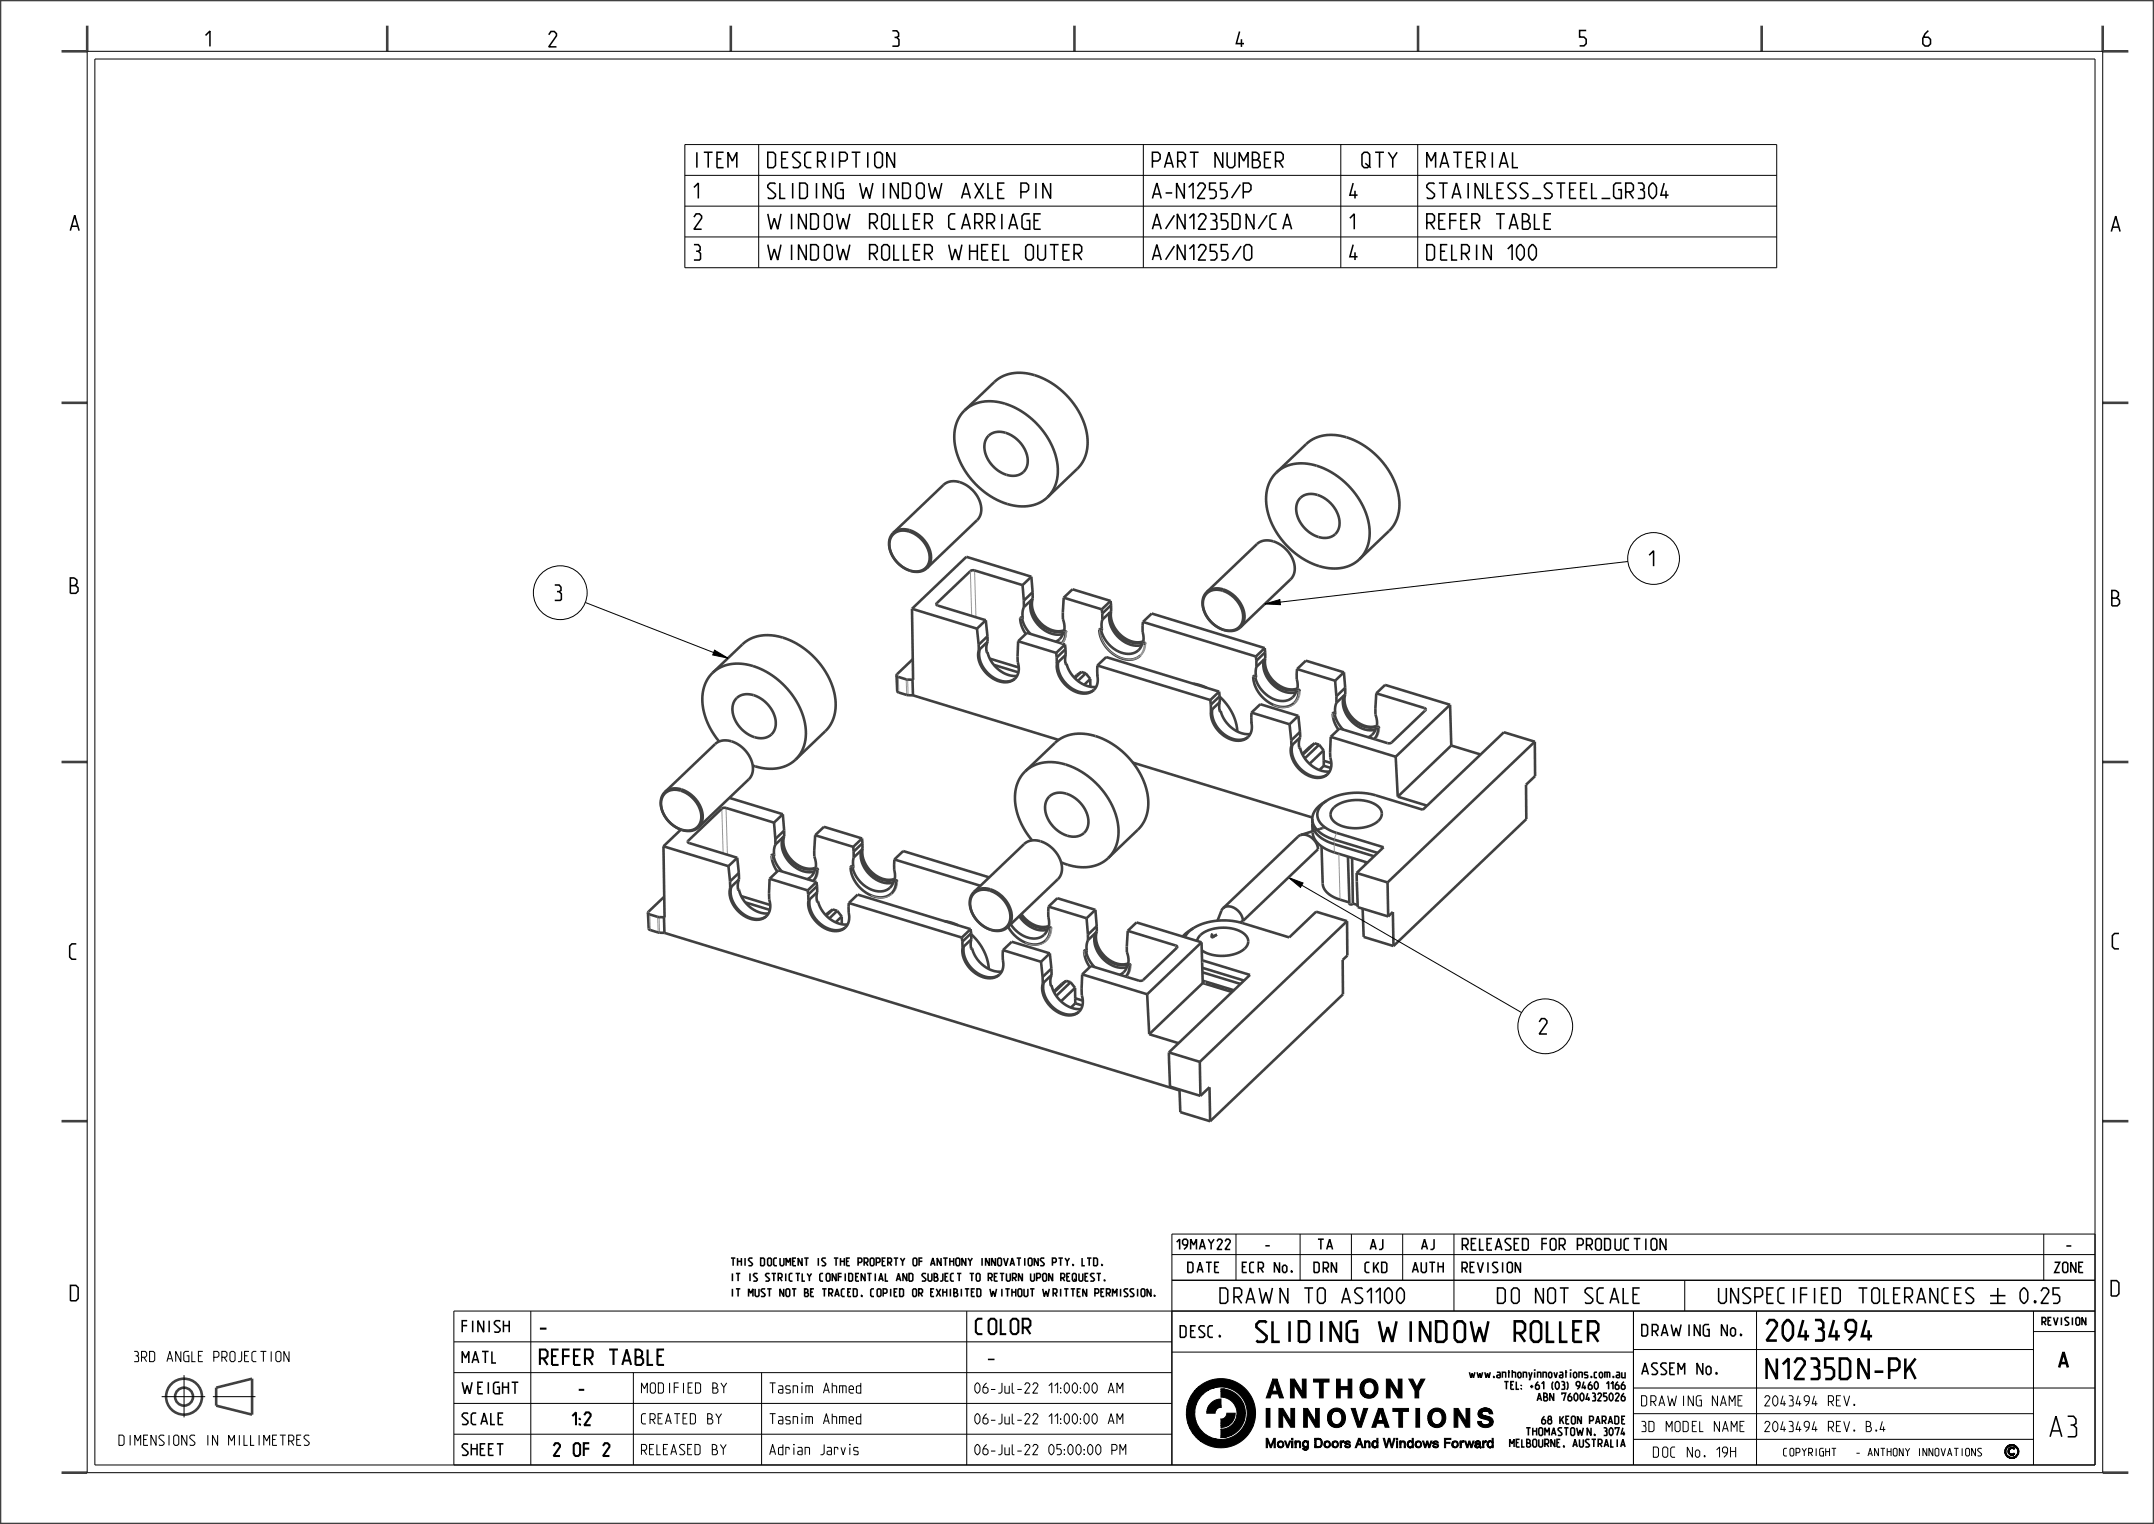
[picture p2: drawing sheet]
<svg xmlns="http://www.w3.org/2000/svg" width="420mm" height="297mm" viewBox="0 0 420 297" stroke-linecap="round" stroke-linejoin="round" font-family="sans-serif">
<defs><g id="words">
<text font-size="5.9" x="390.7" y="285.9">©</text>
<g font-size="5.2">
<text x="245.7" y="261.5">SLIDING WINDOW ROLLER</text>
<text x="343.7" y="261.3">2043494</text>
<text x="343.7" y="268.8">N1235DN-PK</text>
<text x="399.4" y="280">A3</text>
</g>
<g font-size="3.9">
<text x="40.1" y="9">1</text>
<text x="107" y="9.1">2</text>
<text x="174" y="9">3</text>
<text x="241.1" y="9.1">4</text>
<text x="308" y="8.9">5</text>
<text x="374.9" y="9">6</text>
<text x="134.7" y="32.7">ITEM</text>
<text x="149.1" y="32.7">DESCRIPTION</text>
<text x="224.1" y="32.7">PART NUMBER</text>
<text x="265" y="32.7">QTY</text>
<text x="277.6" y="32.7">MATERIAL</text>
<text x="134.7" y="38.7">1</text>
<text x="149.1" y="38.7">SLIDING WINDOW AXLE PIN</text>
<text x="224.1" y="38.7">A-N1255/P</text>
<text x="262.6" y="38.7">4</text>
<text x="277.6" y="38.7">STAINLESS_STEEL_GR304</text>
<text x="13.8" y="44.9">A</text>
<text x="134.7" y="44.7">2</text>
<text x="149.1" y="44.7">WINDOW ROLLER CARRIAGE</text>
<text x="224.1" y="44.7">A/N1235DN/CA</text>
<text x="262.6" y="44.7">1</text>
<text x="277.6" y="44.7">REFER TABLE</text>
<text x="411.8" y="45.1">A</text>
<text x="134.7" y="50.7">3</text>
<text x="149.1" y="50.7">WINDOW ROLLER WHEEL OUTER</text>
<text x="224.1" y="50.7">A/N1255/O</text>
<text x="262.6" y="50.7">4</text>
<text x="277.6" y="50.7">DELRIN 100</text>
<text x="321.6" y="110.3">1</text>
<text x="13.7" y="115.6">B</text>
<text x="108.2" y="117">3</text>
<text x="411.8" y="118.1">B</text>
<text x="412" y="184.9">C</text>
<text x="13.7" y="186.9">C</text>
<text x="300.1" y="201.5">2</text>
<text x="13.9" y="253.5">D</text>
<text x="238.5" y="254">DRAWN TO AS1100</text>
<text x="292" y="254">DO NOT SCALE</text>
<text x="411.8" y="252.6">D</text>
<text x="104.7" y="260">-</text>
<text x="189.7" y="260">COLOR</text>
<text x="104.7" y="266">REFER TABLE</text>
<text x="192" y="266">-</text>
<text x="401.3" y="266.5">A</text>
</g>
<g font-size="3.3">
<text x="112.5" y="271.8">-</text>
<text x="110.6" y="277.8">1:2</text>
<text x="107.7" y="283.8">2 OF 2</text>
</g>
<g font-size="2.9">
<text x="284.7" y="243.6">RELEASED FOR PRODUCTION</text>
<text x="402.6" y="243.6">-</text>
<text x="89.7" y="259.6">FINISH</text>
<text x="229.7" y="260.6">DESC.</text>
<text x="319.7" y="260.4">DRAWING No.</text>
<text x="89.7" y="265.6">MATL</text>
<text x="319.7" y="267.9">ASSEM</text>
<text x="330.9" y="267.9">No.</text>
<text x="89.7" y="271.6">WEIGHT</text>
<text x="89.7" y="277.6">SCALE</text>
<text x="89.7" y="283.6">SHEET</text>
</g>
<g font-size="2.6">
<text x="229.3" y="243.5">19MAY22</text>
<text x="246.5" y="243.5">-</text>
<text x="256.9" y="243.5">TA</text>
<text x="266.9" y="243.5">AJ</text>
<text x="276.9" y="243.5">AJ</text>
<text x="231.6" y="248">DATE</text>
<text x="241.8" y="248">ECR No.</text>
<text x="256.2" y="248">DRN</text>
<text x="266.2" y="248">CKD</text>
<text x="275.4" y="248">AUTH</text>
<text x="284.7" y="248">REVISION</text>
<text x="400.4" y="248">ZONE</text>
<text x="25.9" y="265.4">3RD ANGLE PROJECTION</text>
<text x="124.7" y="271.5">MODIFIED BY</text>
<text x="149.7" y="271.5">Tasnim Ahmed</text>
<text x="189.7" y="271.5">06-Jul-22 11:00:00 AM</text>
<text x="319.7" y="274">DRAWING NAME</text>
<text x="343.7" y="274">2043494</text>
<text x="356.5" y="274">REV.</text>
<text x="22.5" y="281.7">DIMENSIONS IN MILLIMETRES</text>
<text x="124.7" y="277.5">CREATED BY</text>
<text x="149.7" y="277.5">Tasnim Ahmed</text>
<text x="189.7" y="277.5">06-Jul-22 11:00:00 AM</text>
<text x="319.7" y="279">3D MODEL NAME</text>
<text x="343.7" y="279">2043494</text>
<text x="356.5" y="279">REV. B.4</text>
<text x="124.7" y="283.5">RELEASED BY</text>
<text x="149.7" y="283.5">Adrian Jarvis</text>
<text x="189.7" y="283.5">06-Jul-22 05:00:00 PM</text>
<text x="321.9" y="284">DOC No. 19H</text>
</g>
<g font-size="2">
<text x="142.5" y="246.7">THIS DOCUMENT IS THE PROPERTY OF ANTHONY INNOVATIONS PTY. LTD.</text>
<text x="142.5" y="249.7">IT IS STRICTLY CONFIDENTIAL AND SUBJECT TO RETURN UPON REQUEST.</text>
<text x="142.5" y="252.7">IT MUST NOT BE TRACED, COPIED OR EXHIBITED WITHOUT WRITTEN PERMISSION.</text>
<text x="397.8" y="258.3">REVISION</text>
<text x="283.4" y="268.5">www.anthonyinnovations.com.au</text>
<text x="290.4" y="270.8">TEL: +61 (03) 9460 1166</text>
<text x="299.8" y="273">ABN 76004325026</text>
<text x="298.6" y="279.8">THOMASTOWN, 3074</text>
<text x="300.9" y="277.5">68 KEON PARADE</text>
<text x="293.9" y="282">MELBOURNE, AUSTRALIA</text>
<text x="347.7" y="283.8">COPYRIGHT</text>
<text x="362.1" y="283.8">- ANTHONY INNOVATIONS</text>
</g>
</g></defs>
<path d="M225.1 252.4l.1 .2z" fill="none" stroke="#000" stroke-width=".3"/>
<g fill="#000">
<path d="M231.3 275.7l1.7-.5 .2 1.7-1.6 .4zM231.5 274l1.8-.4-.3 1.6-1.7 .5zM231.6 277.3l1.6-.4 .5 1.1-1.7 .3zM231.8 273l2.1-.5-.6 1.1-1.8 .4zM232 278.3l1.7-.3 .7 1-1.9 .3zM232.3 272l2.4-.4-.8 .9-2.1 .5zM232.5 279.3l1.9-.3 .9 .7-2.1 .4zM232.9 271.1l2.8-.2-1 .7-2.4 .4zM233.2 280.1l2.1-.4 .7 .4-2.4 .4zM233.2 270.7l3.6-.3-1.1 .5-2.8 .2zM235.3 275.1l1.8-.2-.2 .3a.23 .23 0 0 1-.1 .3 .23 .23 0 0 1-.2-.1h-1.3zM233.2 270.7l.4-.3 8.5-.4a6.7 6.7 0 0 1 2.3 7.8l-1.9 .2a5.1 5.1 0 0 0-.3-5.7 5.1 5.1 0 0 0-5.4-1.9z"/>
<path d="M235.4 274.6l2-.1-.3 .4-1.8 .2zM235.5 274.4l2.6-.2-.7 .3-2 .1zM233.6 270.4a6.7 6.7 0 0 1 8.5-.4zM238.1 270.7h.7l-.7 .1zM238.1 278.5h.2zM236.1 273.5l.9-.6a.94 .94 0 0 1 1.1-.2v1.1l-2.4 .2zM235.7 274l2.4-.2v.2l-2.5 .2zM235.6 274.2l2.5-.2v.2l-2.6 .2zM238.1 270.8a2.72 2.72 0 0 1 1.7 .2l-1.7 .2zM238.1 277.8l1.6-.2-.5 .4a.94 .94 0 0 1-1.1 .1zM238.1 279.8l2.1-.1-1 .3-1.1 .1zM238.1 277.3l2.1-.1-.5 .4-1.6 .2z"/>
<path d="M238.1 271.2l1.7-.2a4.8 4.8 0 0 1 2.7 2.6l-1.6 .4a3.6 3.6 0 0 0-2.8-1.8zM239.2 275.4h1.6l-.1 1-.5 .8-2.1 .1v-.4a.21 .21 0 0 1 0-.3 .21 .21 0 0 1 .2-.1 1.14 1.14 0 0 0 .9-1.1zM238.1 278.6l.7-.1 .9-.4 1-.9 1.9-.4a4.8 4.8 0 0 1-2.4 2.9l-2.1 .1zM234 280.8l4.1-.3a5.1 5.1 0 0 0 4.4-2.5l1.9-.2a6.7 6.7 0 0 1-10.4 3zM240.9 274l1.6-.4 .3 1.8-1.6 .5v-1zM241.2 275.9l1.6-.5-.2 1.4-1.9 .4zM246.9 274.5h.7v3.6h-.7zM248.2 268.8h.8l.1 2.3-.5-1.6zM248.2 268.8l.4 .7-.5 1.6h1l-.1-2.3 1.2 3.6h-.7l-.3-.8h-1.3l-.2 .8h-.8zM249.4 274.5h.8l1.5 2.5v-2.5h.7v3.6h-.7l-1.6-2.6v2.6h-.7zM251.6 268.8h.8l1.5 2.5v-2.5h.8v3.6h-.8l-1.6-2.6v2.6h-.7zM254.2 274.5h.8l1.5 2.5v-2.5h.7v3.6h-.7l-1.6-2.6v2.6h-.7z"/>
<path d="M256.1 268.8h3v.5h-1.1v3.1h-.7v-3.1h-1.2zM258.9 276.5l.7-.2v.3l-.7 .2zM258.9 276.1l.7-.1v.3l-.7 .2zM258.9 276.8l.7-.2 .1 .3-.7 .2zM258.9 275.8l.8-.1-.1 .3-.7 .1zM259 277.1l.7-.2 .1 .2-.8 .1zM259 275.5l.8-.1-.1 .3-.8 .1zM259 277.2l.8-.1 .1 .2-.8 .1zM259 275.4l.9-.1-.1 .1-.8 .1zM259.1 277.4l.8-.1 .1 .1-.8 .1zM259.1 275.3l1-.1-1.1 .2zM259.2 277.5h.9l-.8 .1z"/>
<path d="M259.2 275.1l1.3-.1-1.4 .3zM259.4 274.9a1.75 1.75 0 0 1 2.4 0l-2.5 .1zM259.3 277.6l.8-.1 .4 .1-1.1 .1zM259.4 277.7l1.2-.1zM259.3 275l2.5-.1a2.17 2.17 0 0 1 .4 2.3h-.8a1.33 1.33 0 0 0 .2-1.4 1.33 1.33 0 0 0-1.1-.8l-1.3 .1zM260.6 268.8h.7v1.4h1.6v-1.4h.7v3.6h-.7v-1.6h-1.6v1.6h-.7zM259.4 277.7l1.4-.1 .6-.4h.8l-.6 .7-1.9 .1zM259.7 278l1.9-.1-.9 .3zM263.5 274.5h.8l.8 2.8 .8-2.8h.8l-1.3 3.6h-.7zM265.2 270.7l.7-.1 .1 .3-.8 .2zM265.2 270.4l.8-.2-.1 .4-.7 .1zM265.2 271.1l.8-.2v.3l-.7 .2z"/>
<path d="M265.2 270.1l.8-.1v.2l-.8 .2zM265.3 271.4l.7-.2 .1 .2-.7 .1zM265.3 269.8l.9-.1-.2 .3-.8 .1zM265.4 271.5l.7-.1 .1 .2h-.7zM265.4 269.7l.9-.1-.1 .1-.9 .1zM265.5 271.6h.7l.1 .1-.8 .1zM265.5 269.5h.9l-1 .2zM265.5 271.8h1l-.9 .1zM265.5 269.4l1.3-.1-1.3 .2zM265.7 269.2a1.75 1.75 0 0 1 2.5 0l-2.6 .1zM265.6 271.9l.9-.1 .3 .1-1.1 .1zM265.7 272l1.3-.1z"/>
<path d="M265.6 269.3l2.6-.1a2.17 2.17 0 0 1 .3 2.3h-.8a1.33 1.33 0 0 0 .2-1.4 1.33 1.33 0 0 0-1.1-.8l-1.3 .1zM265.7 272l1.5-.1 .5-.4h.8l-.5 .7-2 .1zM266 272.3l2-.1-1 .3zM268.8 274.5h.8l.1 2.3-.5-1.6zM268.8 274.5l.4 .7-.5 1.6h1l-.1-2.3 1.2 3.6h-.7l-.3-.7h-1.3l-.3 .7h-.7zM270.3 268.8h.8l1.5 2.5v-2.5h.8v3.6h-.8l-1.6-2.6v2.6h-.7zM271.6 274.5h3v.6h-1.1v3h-.7v-3h-1.2zM274.7 268.8h.8l.8 1.5 .8-1.5h.7l-1.2 2.2v1.4h-.7v-1.4zM276.1 274.5h.7v3.6h-.7zM278.4 276.5l.7-.2 .1 .3-.7 .2zM278.4 276.1l.8-.1-.1 .3-.7 .2zM278.5 276.8l.7-.2v.3l-.7 .2z"/>
<path d="M278.5 275.8l.7-.1v.3l-.8 .1zM278.5 277.1l.7-.2 .1 .2-.7 .1zM278.5 275.5l.9-.1-.2 .3-.7 .1zM278.6 277.2l.7-.1 .1 .2-.7 .1zM278.6 275.4l.9-.1-.1 .1-.9 .1zM278.7 277.4l.7-.1 .2 .1-.9 .1zM278.7 275.3l.9-.1-1 .2zM278.7 277.5h1l-.9 .1zM278.7 275.1l1.3-.1-1.3 .3zM278.9 274.9a1.75 1.75 0 0 1 2.5 0l-2.6 .1zM278.8 277.6l.9-.1 .3 .1-1.1 .1zM278.9 277.7l1.3-.1z"/>
<path d="M278.8 275l2.6-.1a2.17 2.17 0 0 1 .3 2.3h-.8a1.33 1.33 0 0 0 .3-1.4 1.33 1.33 0 0 0-1.2-.8l-1.3 .1zM278.9 277.7l1.5-.1 .5-.4h.8l-.5 .7-2 .1zM279.2 278l2-.1-1 .3zM283.5 274.5h.8l1.6 2.5v-2.5h.7v3.6h-.8l-1.5-2.6v2.6h-.8zM288.1 277l.7 .1-.6 .2zM288.2 277.3l.6-.2 .1 .2-.7 .1zM288.2 275.5l.7-.1 .1 .2-.8 .1zM288.2 275.3l.8-.1-.1 .2-.7 .1zM288.2 277.4l.7-.1 .1 .2-.7 .1zM288.2 275.7h.8zM288.2 275.7h.9zM288.3 275.2l1-.2-1.1 .3z"/>
<path d="M288.3 275.8h.9zM288.3 277.6l.7-.1 .4 .1-1 .1zM288.3 275h1.3l-1.3 .2zM288.3 275.9h1.2zM288.3 275l2.5-.1 .3 .6a.67 .67 0 0 1-1-.4zM289.3 274.4h.4zM288.4 277.7h2.6a1.84 1.84 0 0 1-2.6 0zM288.3 275.9l1.5 .1zM289.1 274.5l.8-.1zM288.4 276h1.6zM289 274.5h1.2zM288.4 276.1h1.9z"/>
<path d="M288.7 274.7l.3-.2h1.2l.3 .1zM288.4 276.1h2zM288.5 276.2h2.2zM288.5 274.8l2-.2 .1 .1zM288.5 274.8l2.1-.1 .2 .1-2.4 .1zM288.6 276.3l2.1-.1 .3 .4 .2 .5h-.8l-.2-.3zM288.4 274.9h2.4l-2.5 .1zM289.8 277.6l.5-.1 .1-.4h.8l-.2 .6zM233.6 280.5l2.4-.4 1.2 .4-3.2 .3zM238.1 280.1l1.1-.1zM246.9 280.3h.3l.6 1.5 .6-1.5h.3v1.8h-.3v-1.4l-.5 1.4h-.2l-.6-1.4v1.4h-.2zM249.1 281.5h.2v.1l-.2 .1z"/>
<path d="M249.1 281.4l.2-.1v.2h-.2zM249.1 281.7l.2-.1v.1zM249.1 281.2h.3l-.3 .2zM249.1 281.8h.3zM249.1 281.1h.3zM249.2 281.9h.3zM249.2 281h.3l-.4 .1zM249.2 281.9l.3 .1zM249.2 281h.4zM249.3 282h.3zM249.3 281l.4-.2 .4 .1zM249.3 281l.8-.1 .2 .4v.5h-.3l.1-.4-.2-.3z"/>
<path d="M249.3 282h.4zM249.3 282l1-.2-.4 .3zM250.5 280.8h.2l.4 1.1 .3-1.1h.3l-.5 1.3h-.3zM251.9 280.3h.2v.3h-.2zM251.9 280.8h.2v1.3h-.2zM252.5 280.8h.2zM252.5 280.9h.2zM252.5 281l.2-.1zM252.5 281h.2zM252.5 281.4l.2-.2-.2 .4zM252.5 281.6l.2-.2v.2a.34 .34 0 0 1-.2 .5zM252.5 282.1h.2z"/>
<path d="M252.5 281.2h.3l-.3 .2zM252.5 281.2l.3-.1zM252.5 281.1l.4-.1zM252.5 281h.5zM252.8 281h.3zM253.1 281h.4l.1 .2h-.2zM252.8 280.9l.4-.1 .3 .2zM253.4 281.2h.2v.7h-.2zM253.4 281.9h.2v.2h-.2zM254 281.4l.2-.1v.3l-.2 .1zM254 281.3h.2l-.2 .1zM254 281.7l.2-.1 .1 .2h-.3z"/>
<path d="M254 281.2h.2zM254 282.2l.2 .1zM254 281.1h.3zM254 282.3l.3 .1zM254 281.8h.3zM254.1 281.1l.3-.1zM254.1 282.4h.3zM254.1 281.9h.3zM254.1 281h.4zM254.4 280.8h.1zM254.1 281.9h.5zM254.1 282.4h.5z"/>
<path d="M254.4 280.8h.2zM254.3 280.8h.4zM254.4 282.6h.3zM254.2 280.9h.6zM254.3 282.6l.6-.1zM254.2 280.9l.7 .1zM254.1 281.9h1l-.5 .2zM254.7 281h.4v.9h-.4l.2-.5zM254.2 282.5h.8zM254.1 282.4h.9zM254.9 280.8h.2v.2h-.2zM254.1 282.4h.6l.2-.4h.2l-.1 .4z"/>
<path d="M254.7 281.9h.4zM254.9 282h.2zM256.4 280.6l.2-.1-.2 .2zM256.4 280.7l.2-.1-.2 .2zM256.4 280.8l.2-.1v.2l-.2 .3zM256.4 281.2l.2-.3v.5l-.2 .1zM256.4 281.5l.2-.1v.3l-.2 .1zM256.4 281.8l.2-.1v.1l-.2 .1zM256.4 281.9l.2-.1zM256.6 280.5h1l.2 .6-.2 .1-.3-.6zM256.4 282l.6-.1zM256.4 280.3h.8z"/>
<path d="M256.4 280.3l1 .1zM256.4 280.4h1.1l-1.1 .1zM256.4 282h1.2l-.5 .1h-.7zM256.4 280.5h1.2zM256.4 282l1-.1 .2-.7 .2-.1v.5l-.2 .4zM258.2 281.5h.2v.1l-.2 .1zM258.2 281.4l.2-.1v.2h-.2zM258.2 281.7l.2-.1v.1zM258.2 281.2h.3l-.3 .2zM258.2 281.8h.3zM258.2 281.1h.3zM258.3 281.9h.2z"/>
<path d="M258.3 281h.3l-.4 .1zM258.3 281.9l.3 .1zM258.3 281h.4zM258.3 282h.4zM258.3 281l.5-.2 .4 .1zM258.3 281l.9-.1 .2 .4v.5h-.3l.1-.4-.2-.3zM258.4 282h.4zM258.4 282l1-.2-.4 .3zM259.7 281.5h.2v.1l-.2 .1zM259.7 281.4l.3-.1-.1 .2h-.2zM259.7 281.7l.2-.1 .1 .1zM259.8 281.2h.2l-.3 .2z"/>
<path d="M259.8 281.8h.2zM259.8 281.1h.3zM259.8 281.9h.3zM259.8 281h.4l-.4 .1zM259.9 281.9l.3 .1zM259.9 281h.4zM259.9 282h.4zM259.9 281l.4-.2 .5 .1zM259.9 281l.9-.1 .2 .4-.1 .5h-.2l.1-.4-.2-.3zM259.9 282h.5zM259.9 282l1-.2-.4 .3zM261.3 280.8l.3 .1z"/>
<path d="M261.3 280.9l.3 .1h-.3zM261.3 281h.3zM261.3 281.7l.3-.2v.6h-.3zM261.3 282.1h.3zM261.3 281.5l.3-.2-.3 .4zM261.3 281.3l.3-.1-.3 .3zM261.3 281.2h.3zM261.3 281.1h.4zM261.3 281.1l.5-.1zM261.6 281h.3zM261.6 281h.4zM261.9 280.8h.1z"/>
<path d="M261.8 280.8h.2zM261.7 280.9l.3-.1v.1zM261.6 281l.4-.1zM262.2 281.7h.2l.1 .1-.2 .1zM262.3 281.1h.2zM262.3 281.2h.2zM262.3 281.9h.2zM262.3 281.1l.2-.1zM262.3 281.2l.2 .1zM262.3 281h.3zM262.3 281.3h.3zM262.3 282h.3z"/>
<path d="M262.3 281l.9-.1 .1 .3h-.2l-.2-.2zM262.3 281.3h.4zM262.4 280.9l.4-.1 .4 .1zM262.3 281.3h.5zM262.3 282h.5zM262.3 281.4h.6zM262.3 281.4h.7l.3 .3h-.2zM262.3 282h.6l.4-.3a.58 .58 0 0 1-.4 .5 .58 .58 0 0 1-.6-.2zM264.9 280.3h.3l.1 1.1zM264.9 280.3l.1 .2-.3 .9h.6l-.1-1.1 .6 1.8h-.2l-.2-.5h-.7l-.2 .5h-.3zM266.1 280.8h.2zM266.1 280.9h.2z"/>
<path d="M266.1 281l.2-.1zM266.1 281h.2zM266.1 281.4l.2-.2-.2 .4zM266.1 281.6l.2-.2v.2a.34 .34 0 0 1-.2 .5zM266.1 282.1h.2zM266.1 281.2h.2l-.2 .2zM266.1 281.2l.2-.1zM266.1 281.1l.3-.1zM266.1 281h.4zM266.3 281h.3zM266.6 281h.5v.2h-.2zM266.3 280.9l.4-.1 .4 .2z"/>
<path d="M266.9 281.2h.2v.7h-.2zM266.9 281.9h.2v.2h-.2zM267.5 281.5l.2-.1-.2 .2zM267.5 281.6l.2-.1v.1l-.2 .1zM267.5 281.4l.2-.1-.2 .2zM267.5 281.7h.2zM267.5 281.3l.3-.1-.3 .2zM267.5 281.8l.2-.1 .1 .1zM267.5 281.2l.3-.1zM267.6 281.9h.2zM267.6 281.1l.3-.1zM267.6 281.9h.3z"/>
<path d="M267.6 281h.4zM267.9 280.8h.2zM267.7 282h.4zM267.8 280.9l.4-.1zM267.9 282.1h.4zM267.7 282l.8-.1zM267.7 280.9h.6zM267.8 282.1h.5zM267.7 280.9h.7zM267.7 282.1l.7-.1zM267.7 280.9h.7l.3 .2v.7l-.3 .1 .1-.5-.2-.4zM268.5 280.3h.2v.8l-.2-.1z"/>
<path d="M268.3 281.9l.4-.1v.3zM269.7 280.3h.3l.3 1.5 .4-1.5h.3l.4 1.5 .4-1.5h.2l-.5 1.8h-.2l-.4-1.6-.5 1.6h-.2zM272.3 280.3h.2v.3h-.2zM272.3 280.8h.2v1.3h-.2zM273 280.8h.2zM273 280.9h.2zM273 281l.2-.1zM273 281h.2zM273 281.4l.2-.2-.2 .4zM273 281.6l.2-.2v.2a.34 .34 0 0 1-.2 .5zM273 282.1h.2zM273 281.2h.2l-.2 .2z"/>
<path d="M273 281.2l.2-.1zM273 281.1l.3-.1zM273 281h.4zM273.2 281h.3zM273.5 281h.4l.1 .2h-.2zM273.2 280.9l.4-.1 .3 .2zM273.8 281.2h.2v.7h-.2zM273.8 281.9h.2v.2h-.2zM274.4 281.5l.2-.1-.2 .2zM274.4 281.6l.2-.1v.1l-.2 .1zM274.4 281.4l.2-.1-.2 .2zM274.4 281.7h.2z"/>
<path d="M274.4 281.3l.3-.1-.3 .2zM274.4 281.8l.2-.1 .1 .1zM274.4 281.2l.3-.1zM274.5 281.9h.2zM274.5 281.1l.3-.1zM274.5 281.9h.3zM274.5 281h.4zM274.8 280.8h.2zM274.6 282h.4zM274.7 280.9l.4-.1zM274.8 282.1h.4zM274.6 282l.8-.1z"/>
<path d="M274.6 280.9h.6zM274.7 282.1h.5zM274.6 280.9h.7zM274.6 282.1l.7-.1zM274.6 280.9h.7l.3 .2v.7l-.4 .1 .2-.5-.2-.4zM275.4 280.3h.2v.8l-.2-.1zM275.1 281.9l.5-.1v.3zM275.9 281.5h.3v.1l-.2 .1zM276 281.4l.2-.1v.2h-.3zM276 281.7l.2-.1v.1zM276 281.2h.2l-.2 .2zM276 281.8h.3z"/>
<path d="M276 281.1h.3zM276 281.9h.3zM276.1 281h.3l-.4 .1zM276.1 281.9l.3 .1zM276.1 281h.4zM276.1 282h.4zM276.1 281l.4-.2 .5 .1zM276.1 281l.9-.1 .2 .4-.1 .5h-.2l.1-.4-.2-.3zM276.2 282h.4zM276.2 282l.9-.2-.3 .3zM277.4 280.8h.2l.3 1.1 .3-1.1h.2l.3 1.1 .3-1.1h.2l-.4 1.3h-.2l-.3-1-.3 1h-.2zM279.4 281.7h.2v.1l-.2 .1z"/>
<path d="M279.4 281.1h.3zM279.4 281.2h.2zM279.4 281.9h.3zM279.4 281.2h.3zM279.4 281.1l.3-.1zM279.4 281.2l.3 .1zM279.5 281h.3zM279.4 281.3h.3zM279.5 282h.3zM279.5 281.3h.3zM279.5 281l.8-.1 .1 .3h-.2l-.2-.2zM279.5 281.3h.4z"/>
<path d="M279.5 280.9l.4-.1 .4 .1zM279.5 282h.5zM279.5 281.4h.5zM279.5 281.4h.6l.4 .3h-.2zM279.5 282h.6l.4-.3a.58 .58 0 0 1-.4 .5 .58 .58 0 0 1-.6-.2zM281.6 280.3h1.3v.2h-1v.6h.8v.2h-.8v.8h-.3zM283.1 281.5h.2v.1l-.2 .1zM283.1 281.4l.2-.1v.2h-.2zM283.1 281.7l.2-.1 .1 .1zM283.1 281.2h.3l-.3 .2zM283.1 281.8h.3zM283.2 281.1h.2z"/>
<path d="M283.2 281.9h.3zM283.2 281h.3l-.3 .1zM283.2 281.9l.4 .1zM283.2 281h.4zM283.3 282h.4zM283.3 281l.4-.2 .4 .1zM283.3 281l.8-.1 .2 .4v.5h-.2v-.4l-.1-.3zM283.3 282l1-.2-.4 .3zM284.7 280.8l.2 .1zM284.7 280.9l.2 .1h-.2zM284.7 281h.2zM284.7 281.7l.2-.2v.6h-.2z"/>
<path d="M284.7 282.1h.2zM284.7 281.5l.2-.2-.2 .4zM284.7 281.3l.3-.1-.3 .3zM284.7 281.2h.3zM284.7 281.1h.4zM284.7 281.1l.5-.1zM285 281h.3zM285 281h.4zM285.2 280.8h.2zM285 280.9l.4-.1v.1zM285 281l.4-.1zM285.6 280.8h.2l.3 1.1 .3-1.1h.2l.3 1.1 .3-1.1h.2l-.4 1.3h-.2l-.3-1-.3 1h-.2z"/>
<path d="M287.6 281.8l.2 .1zM287.6 281.8l.2-.1zM287.6 281.7h.2zM287.6 281.9h.2zM287.6 281.7l.3-.1zM287.7 281.2h.2zM287.7 281.2l.2-.1zM287.7 281.1h.2zM287.6 281.9l.3 .1zM287.6 281.6h.3zM287.7 281h.3zM287.7 281.6h.3z"/>
<path d="M287.6 282h.5zM287.7 281.6l.4-.1zM287.7 281h.5zM288 282.2l.1-.1zM287.7 281.6l.5-.1zM287.9 280.8h.5zM287.7 281.5h.6zM287.8 282.1h.5zM287.7 281.5h.7zM287.8 281.5h.6zM287.8 281.5l.6-.1zM287.8 280.9l.6-.1 .2 .2z"/>
<path d="M287.6 282l.9-.1-.2 .2h-.5zM287.7 281h.9l.1 .1zM288.5 281.2l.2-.1zM288.5 281.2h.2zM287.8 281.4l.9-.2v.4l-.3 .1v-.3zM288.4 281.7l.3-.1v.2h-.3zM288.4 281.8h.3zM288.3 281.9l.4-.1v.2zM288.5 282h.2zM288.5 282h.3zM288.6 282.1h.2zM288.5 282h.3v.1z"/>
<path d="M289.1 280.8l.2 .1zM289.1 280.9l.2 .1h-.2zM289.1 281h.2zM289.1 281.7l.2-.2v.6h-.2zM289.1 282.1h.2zM289.1 281.5l.2-.2-.2 .4zM289.1 281.3l.3-.1-.3 .3zM289.1 281.2h.3zM289.1 281.1h.4zM289.1 281.1l.5-.1zM289.4 281h.3zM289.4 281h.4z"/>
<path d="M289.6 280.8h.1zM289.6 280.8h.2zM289.4 280.9l.4-.1v.1zM289.4 281l.4-.1zM290 281.5l.2-.1-.2 .2zM290 281.6l.2-.1v.1l-.2 .1zM290 281.4l.2-.1-.2 .2zM290 281.7h.2zM290 281.3l.2-.1-.2 .2zM290 281.8l.2-.1v.1zM290 281.2l.3-.1zM290.1 281.9h.2z"/>
<path d="M290.1 281.1l.3-.1zM290.1 281.9h.3zM290.1 281h.4zM290.4 280.8h.2zM290.2 282h.3zM290.3 280.9l.4-.1zM290.4 282.1h.3zM290.2 282l.7-.1zM290.2 280.9h.6zM290.3 282.1h.5zM290.2 282.1l.7-.1zM290.2 280.9h.6l.4 .2v.7l-.4 .1 .1-.5-.1-.4z"/>
<path d="M290.9 280.3h.3v.8l-.3-.1zM290.7 281.9l.5-.1v.3z"/>
</g>
<g fill="none" stroke="#000" stroke-width=".19">
<path d="M17 10h393v277h-393zM18.5 11.5h390v274h-390zM133.5 28.2h212.9v24h-212.9zM133.5 34.2h212.9M147.9 28.2v24M222.9 28.2v24M261.4 28.2v24M276.4 28.2v24M133.5 40.2h212.9M133.5 46.2h212.9M103.5 255.5v30M188.5 255.5v30"/>
<path d="M228.5 244.5h180M241 240.5v9M253.5 240.5v9M263.5 240.5v9M273.5 240.5v9M283.5 240.5v15M318.5 255.5v30M328.5 249.5v6M342.5 255.5v30M396.5 259.5h12M396.5 255.5v30M398.5 240.5v9"/>
<path d="M408.5 255.5h-320v30M408.5 240.5h-180v45M408.5 249.5h-180M31.5 272.2h8.5M35.9 268v8.2M41.5 272.2h8.3M88.5 261.5h140M88.5 267.5h140M88.5 273.5h140M88.5 279.5h140M123.5 267.5v18M148.5 267.5v18"/>
<path d="M228.5 263.5h90M231.3 275.7l1.7-.5 .2 1.7-1.6 .4zM231.5 274l1.8-.4-.3 1.6-1.7 .5zM231.6 277.3l1.6-.4 .5 1.1-1.7 .3zM231.8 273l2.1-.5-.6 1.1-1.8 .4zM232 278.3l1.7-.3 .7 1-1.9 .3zM232.3 272l2.4-.4-.8 .9-2.1 .5zM232.5 279.3l1.9-.3 .9 .7-2.1 .4zM232.9 271.1l2.8-.2-1 .7-2.4 .4zM233.2 270.7l.4-.3 8.5-.4a6.7 6.7 0 0 1 2.3 7.8l-1.9 .2a5.1 5.1 0 0 0-.3-5.7 5.1 5.1 0 0 0-5.4-1.9zM233.2 270.7l3.6-.3-1.1 .5-2.8 .2zM233.6 270.4a6.7 6.7 0 0 1 8.5-.4z"/>
<path d="M235.3 275.1l1.8-.2-.2 .3a.23 .23 0 0 1-.1 .3 .23 .23 0 0 1-.2-.1h-1.3zM235.4 274.6l2-.1-.3 .4-1.8 .2zM235.5 274.4l2.6-.2-.7 .3-2 .1zM235.6 274.2l2.5-.2v.2l-2.6 .2zM235.7 274l2.4-.2v.2l-2.5 .2zM236.1 273.5l.9-.6a.94 .94 0 0 1 1.1-.2v1.1l-2.4 .2zM238.1 274.3h.1M238.1 270.7h.7l-.7 .1zM238.1 270.8a2.72 2.72 0 0 1 1.7 .2l-1.7 .2zM238.1 271.2l1.7-.2a4.8 4.8 0 0 1 2.7 2.6l-1.6 .4a3.6 3.6 0 0 0-2.8-1.8zM238.1 278.6l.7-.1 .9-.4 1-.9 1.9-.4a4.8 4.8 0 0 1-2.4 2.9l-2.1 .1zM238.1 278.5h.2z"/>
<path d="M238.1 279.8l2.1-.1-1 .3-1.1 .1zM238.1 276.6h.1M238.1 277.3l2.1-.1-.5 .4-1.6 .2zM238.1 277.8l1.6-.2-.5 .4a.94 .94 0 0 1-1.1 .1zM239.2 275.4h1.6l-.1 1-.5 .8-2.1 .1v-.4a.21 .21 0 0 1 0-.3 .21 .21 0 0 1 .2-.1 1.14 1.14 0 0 0 .9-1.1zM240.9 274l1.6-.4 .3 1.8-1.6 .5v-1zM241.2 275.9l1.6-.5-.2 1.4-1.9 .4zM246.9 274.5h.7v3.6h-.7zM248.2 268.8l.4 .7-.5 1.6h1l-.1-2.3 1.2 3.6h-.7l-.3-.8h-1.3l-.2 .8h-.8zM248.2 268.8h.8l.1 2.3-.5-1.6zM249.4 274.5h.8l1.5 2.5v-2.5h.7v3.6h-.7l-1.6-2.6v2.6h-.7zM251.6 268.8h.8l1.5 2.5v-2.5h.8v3.6h-.8l-1.6-2.6v2.6h-.7z"/>
<path d="M254.2 274.5h.8l1.5 2.5v-2.5h.7v3.6h-.7l-1.6-2.6v2.6h-.7zM256.1 268.8h3v.5h-1.1v3.1h-.7v-3.1h-1.2zM258.9 276.5l.7-.2v.3l-.7 .2zM258.9 276.1l.7-.1v.3l-.7 .2zM258.9 276.8l.7-.2 .1 .3-.7 .2zM258.9 275.8l.8-.1-.1 .3-.7 .1zM259 277.1l.7-.2 .1 .2-.8 .1zM259 275.5l.8-.1-.1 .3-.8 .1zM259 277.2l.8-.1 .1 .2-.8 .1zM259 275.4l.9-.1-.1 .1-.8 .1zM259.1 277.4l.8-.1 .1 .1-.8 .1zM259.1 275.3l1-.1-1.1 .2z"/>
<path d="M259.2 277.5h.9l-.8 .1zM259.2 275.1l1.3-.1-1.4 .3zM259.3 277.6l.8-.1 .4 .1-1.1 .1zM259.3 275l2.5-.1a2.17 2.17 0 0 1 .4 2.3h-.8a1.33 1.33 0 0 0 .2-1.4 1.33 1.33 0 0 0-1.1-.8l-1.3 .1zM259.4 277.7l1.4-.1 .6-.4h.8l-.6 .7-1.9 .1zM259.4 277.7l1.2-.1zM259.4 274.9a1.75 1.75 0 0 1 2.4 0l-2.5 .1zM259.7 278l1.9-.1-.9 .3zM260.6 268.8h.7v1.4h1.6v-1.4h.7v3.6h-.7v-1.6h-1.6v1.6h-.7zM263.5 274.5h.8l.8 2.8 .8-2.8h.8l-1.3 3.6h-.7zM265.2 270.7l.7-.1 .1 .3-.8 .2zM265.2 270.4l.8-.2-.1 .4-.7 .1z"/>
<path d="M265.2 271.1l.8-.2v.3l-.7 .2zM265.2 270.1l.8-.1v.2l-.8 .2zM265.3 271.4l.7-.2 .1 .2-.7 .1zM265.3 269.8l.9-.1-.2 .3-.8 .1zM265.4 271.5l.7-.1 .1 .2h-.7zM265.4 269.7l.9-.1-.1 .1-.9 .1zM265.5 271.6h.7l.1 .1-.8 .1zM265.5 269.5h.9l-1 .2zM265.5 271.8h1l-.9 .1zM265.5 269.4l1.3-.1-1.3 .2zM265.6 271.9l.9-.1 .3 .1-1.1 .1zM265.6 269.3l2.6-.1a2.17 2.17 0 0 1 .3 2.3h-.8a1.33 1.33 0 0 0 .2-1.4 1.33 1.33 0 0 0-1.1-.8l-1.3 .1z"/>
<path d="M265.7 272l1.5-.1 .5-.4h.8l-.5 .7-2 .1zM265.7 272l1.3-.1zM265.7 269.2a1.75 1.75 0 0 1 2.5 0l-2.6 .1zM266 272.3l2-.1-1 .3zM268.8 274.5l.4 .7-.5 1.6h1l-.1-2.3 1.2 3.6h-.7l-.3-.7h-1.3l-.3 .7h-.7zM268.8 274.5h.8l.1 2.3-.5-1.6zM270.3 268.8h.8l1.5 2.5v-2.5h.8v3.6h-.8l-1.6-2.6v2.6h-.7zM271.6 274.5h3v.6h-1.1v3h-.7v-3h-1.2zM274.7 268.8h.8l.8 1.5 .8-1.5h.7l-1.2 2.2v1.4h-.7v-1.4zM276.1 274.5h.7v3.6h-.7zM278.4 276.5l.7-.2 .1 .3-.7 .2zM278.4 276.1l.8-.1-.1 .3-.7 .2z"/>
<path d="M278.5 276.8l.7-.2v.3l-.7 .2zM278.5 275.8l.7-.1v.3l-.8 .1zM278.5 277.1l.7-.2 .1 .2-.7 .1zM278.5 275.5l.9-.1-.2 .3-.7 .1zM278.6 277.2l.7-.1 .1 .2-.7 .1zM278.6 275.4l.9-.1-.1 .1-.9 .1zM278.7 277.4l.7-.1 .2 .1-.9 .1zM278.7 275.3l.9-.1-1 .2zM278.7 277.5h1l-.9 .1zM278.7 275.1l1.3-.1-1.3 .3zM278.8 277.6l.9-.1 .3 .1-1.1 .1zM278.8 275l2.6-.1a2.17 2.17 0 0 1 .3 2.3h-.8a1.33 1.33 0 0 0 .3-1.4 1.33 1.33 0 0 0-1.2-.8l-1.3 .1z"/>
<path d="M278.9 277.7l1.5-.1 .5-.4h.8l-.5 .7-2 .1zM278.9 277.7l1.3-.1zM278.9 274.9a1.75 1.75 0 0 1 2.5 0l-2.6 .1zM279.2 278l2-.1-1 .3zM283.5 274.5h.8l1.6 2.5v-2.5h.7v3.6h-.8l-1.5-2.6v2.6h-.8zM288.1 277l.7 .1-.6 .2zM288.2 277.3l.6-.2 .1 .2-.7 .1zM288.2 275.5l.7-.1 .1 .2-.8 .1zM288.2 277.4l.7-.1 .1 .2-.7 .1zM288.2 275.7h.8zM288.2 275.3l.8-.1-.1 .2-.7 .1zM288.2 275.7h.9z"/>
<path d="M288.3 275.8h.9zM288.3 275.2l1-.2-1.1 .3zM288.3 275.9h1.2zM288.3 277.6l.7-.1 .4 .1-1 .1zM288.3 275.9l1.5 .1zM288.3 275l2.5-.1 .3 .6a.67 .67 0 0 1-1-.4zM288.3 275h1.3l-1.3 .2zM288.4 276h1.6zM288.4 276.1h1.9zM288.4 277.7h2.6a1.84 1.84 0 0 1-2.6 0zM288.4 274.9h2.4l-2.5 .1zM288.4 276.1h2z"/>
<path d="M288.5 276.2h2.2zM288.5 274.8l2-.2 .1 .1zM288.5 274.8l2.1-.1 .2 .1-2.4 .1zM288.6 276.3l2.1-.1 .3 .4 .2 .5h-.8l-.2-.3zM288.7 274.7l.3-.2h1.2l.3 .1zM289 274.5h1.2zM289.1 274.5l.8-.1zM289.3 274.4h.4zM289.8 277.6l.5-.1 .1-.4h.8l-.2 .6zM318.5 263h78M318.5 270.5h90M318.5 275.5h78"/>
<path d="M233.2 280.1l2.1-.4 .7 .4-2.4 .4zM233.6 280.5l2.4-.4 1.2 .4-3.2 .3zM234 280.8l4.1-.3a5.1 5.1 0 0 0 4.4-2.5l1.9-.2a6.7 6.7 0 0 1-10.4 3zM234 280.8l3.2-.3h.9zM238.1 280.1l1.1-.1zM246.9 280.3h.3l.6 1.5 .6-1.5h.3v1.8h-.3v-1.4l-.5 1.4h-.2l-.6-1.4v1.4h-.2zM249.1 281.5h.2v.1l-.2 .1zM249.1 281.4l.2-.1v.2h-.2zM249.1 281.7l.2-.1v.1zM249.1 281.2h.3l-.3 .2zM249.1 281.8h.3zM249.1 281.1h.3z"/>
<path d="M249.2 281.9h.3zM249.2 281h.3l-.4 .1zM249.2 281h.4zM249.2 281.9l.3 .1zM249.3 282h.3zM249.3 281l.4-.2 .4 .1zM249.3 281l.8-.1 .2 .4v.5h-.3l.1-.4-.2-.3zM249.3 282l1-.2-.4 .3zM249.3 282h.4zM250.5 280.8h.2l.4 1.1 .3-1.1h.3l-.5 1.3h-.3zM251.9 280.3h.2v.3h-.2zM251.9 280.8h.2v1.3h-.2z"/>
<path d="M252.5 280.9h.2zM252.5 281l.2-.1zM252.5 281h.5zM252.5 281h.2zM252.5 281.1l.4-.1zM252.5 281.2l.3-.1zM252.5 281.2h.3l-.3 .2zM252.5 281.4l.2-.2-.2 .4zM252.5 281.6l.2-.2v.2a.34 .34 0 0 1-.2 .5zM252.5 282.1h.2zM252.5 280.8h.2zM252.8 281h.3z"/>
<path d="M252.8 280.9l.4-.1 .3 .2zM253.1 281h.4l.1 .2h-.2zM253.4 281.2h.2v.7h-.2zM253.4 281.9h.2v.2h-.2zM254 281.4l.2-.1v.3l-.2 .1zM254 281.3h.2l-.2 .1zM254 281.7l.2-.1 .1 .2h-.3zM254 281.2h.2zM254 281.1h.3zM254 282.2l.2 .1zM254 281.8h.3zM254 282.3l.3 .1z"/>
<path d="M254.1 281.1l.3-.1zM254.1 282.4h.3zM254.1 281.9h.3zM254.1 282.4h.6l.2-.4h.2l-.1 .4zM254.1 282.4h.5zM254.1 282.4h.9zM254.1 281h.4zM254.1 281.9h1l-.5 .2zM254.1 281.9h.5zM254.2 280.9h.6zM254.2 280.9l.7 .1zM254.2 282.5h.8z"/>
<path d="M254.3 282.6l.6-.1zM254.3 280.8h.4zM254.4 280.8h.2zM254.4 282.6h.3zM254.4 280.8h.1zM254.7 281.9h.4zM254.7 281h.4v.9h-.4l.2-.5zM254.9 280.8h.2v.2h-.2zM254.9 282h.2zM256.4 280.3h.8zM256.4 280.3l1 .1zM256.4 280.4h1.1l-1.1 .1z"/>
<path d="M256.4 280.5h1.2zM256.4 280.6l.2-.1-.2 .2zM256.4 280.7l.2-.1-.2 .2zM256.4 280.8l.2-.1v.2l-.2 .3zM256.4 281.2l.2-.3v.5l-.2 .1zM256.4 282l1-.1 .2-.7 .2-.1v.5l-.2 .4zM256.4 281.5l.2-.1v.3l-.2 .1zM256.4 281.8l.2-.1v.1l-.2 .1zM256.4 281.9l.2-.1zM256.4 282l.6-.1zM256.4 282h1.2l-.5 .1h-.7zM256.6 280.5h1l.2 .6-.2 .1-.3-.6z"/>
<path d="M258.2 281.5h.2v.1l-.2 .1zM258.2 281.4l.2-.1v.2h-.2zM258.2 281.7l.2-.1v.1zM258.2 281.2h.3l-.3 .2zM258.2 281.8h.3zM258.2 281.1h.3zM258.3 281.9h.2zM258.3 281h.3l-.4 .1zM258.3 281h.4zM258.3 281.9l.3 .1zM258.3 282h.4zM258.3 281l.5-.2 .4 .1z"/>
<path d="M258.3 281l.9-.1 .2 .4v.5h-.3l.1-.4-.2-.3zM258.4 282l1-.2-.4 .3zM258.4 282h.4zM259.7 281.5h.2v.1l-.2 .1zM259.7 281.4l.3-.1-.1 .2h-.2zM259.7 281.7l.2-.1 .1 .1zM259.8 281.2h.2l-.3 .2zM259.8 281.8h.2zM259.8 281.1h.3zM259.8 281.9h.3zM259.8 281h.4l-.4 .1zM259.9 281h.4z"/>
<path d="M259.9 281.9l.3 .1zM259.9 282h.4zM259.9 281l.4-.2 .5 .1zM259.9 281l.9-.1 .2 .4-.1 .5h-.2l.1-.4-.2-.3zM259.9 282l1-.2-.4 .3zM259.9 282h.5zM261.3 280.8l.3 .1zM261.3 280.9l.3 .1h-.3zM261.3 281h.3zM261.3 281.1l.5-.1zM261.3 281.1h.4zM261.3 281.2h.3z"/>
<path d="M261.3 281.3l.3-.1-.3 .3zM261.3 281.5l.3-.2-.3 .4zM261.3 281.7l.3-.2v.6h-.3zM261.3 282.1h.3zM261.6 281h.4zM261.6 281h.3zM261.6 281l.4-.1zM261.7 280.9l.3-.1v.1zM261.8 280.8h.2zM261.9 280.8h.1zM261.9 280.8h.1M262.2 281.7h.2l.1 .1-.2 .1z"/>
<path d="M262.3 281.9h.2zM262.3 281.2h.2zM262.3 281.1h.2zM262.3 281.1l.2-.1zM262.3 281.2l.2 .1zM262.3 281.3h.3zM262.3 281h.3zM262.3 282h.3zM262.3 281.3h.4zM262.3 281.3h.5zM262.3 281l.9-.1 .1 .3h-.2l-.2-.2zM262.3 281.4h.6z"/>
<path d="M262.3 282h.6l.4-.3a.58 .58 0 0 1-.4 .5 .58 .58 0 0 1-.6-.2zM262.3 282h.5zM262.3 281.4h.7l.3 .3h-.2zM262.4 280.9l.4-.1 .4 .1zM264.9 280.3l.1 .2-.3 .9h.6l-.1-1.1 .6 1.8h-.2l-.2-.5h-.7l-.2 .5h-.3zM264.9 280.3h.3l.1 1.1zM266.1 280.9h.2zM266.1 281l.2-.1zM266.1 281h.4zM266.1 281h.2zM266.1 281.1l.3-.1zM266.1 281.2l.2-.1z"/>
<path d="M266.1 281.2h.2l-.2 .2zM266.1 281.4l.2-.2-.2 .4zM266.1 281.6l.2-.2v.2a.34 .34 0 0 1-.2 .5zM266.1 282.1h.2zM266.1 280.8h.2zM266.3 281h.3zM266.3 280.9l.4-.1 .4 .2zM266.6 281h.5v.2h-.2zM266.9 281.2h.2v.7h-.2zM266.9 281.9h.2v.2h-.2zM267.5 281.5l.2-.1-.2 .2zM267.5 281.4l.2-.1-.2 .2z"/>
<path d="M267.5 281.6l.2-.1v.1l-.2 .1zM267.5 281.7h.2zM267.5 281.3l.3-.1-.3 .2zM267.5 281.8l.2-.1 .1 .1zM267.5 281.2l.3-.1zM267.6 281.9h.2zM267.6 281.1l.3-.1zM267.6 281.9h.3zM267.6 281h.4zM267.7 282l.8-.1zM267.7 282h.4zM267.7 280.9h.7z"/>
<path d="M267.7 280.9h.7l.3 .2v.7l-.3 .1 .1-.5-.2-.4zM267.7 282.1l.7-.1zM267.7 280.9h.6zM267.8 282.1h.5zM267.8 280.9l.4-.1zM267.9 282.1h.4zM267.9 280.8h.2zM268.1 282.2h.1M268.3 281.9l.4-.1v.3zM268.5 280.3h.2v.8l-.2-.1zM269.7 280.3h.3l.3 1.5 .4-1.5h.3l.4 1.5 .4-1.5h.2l-.5 1.8h-.2l-.4-1.6-.5 1.6h-.2zM272.3 280.3h.2v.3h-.2z"/>
<path d="M272.3 280.8h.2v1.3h-.2zM273 280.9h.2zM273 281l.2-.1zM273 281h.4zM273 281h.2zM273 281.1l.3-.1zM273 281.2l.2-.1zM273 281.2h.2l-.2 .2zM273 281.4l.2-.2-.2 .4zM273 281.6l.2-.2v.2a.34 .34 0 0 1-.2 .5zM273 282.1h.2zM273 280.8h.2z"/>
<path d="M273.2 281h.3zM273.2 280.9l.4-.1 .3 .2zM273.5 281h.4l.1 .2h-.2zM273.8 281.2h.2v.7h-.2zM273.8 281.9h.2v.2h-.2zM274.4 281.5l.2-.1-.2 .2zM274.4 281.4l.2-.1-.2 .2zM274.4 281.6l.2-.1v.1l-.2 .1zM274.4 281.7h.2zM274.4 281.3l.3-.1-.3 .2zM274.4 281.8l.2-.1 .1 .1zM274.4 281.2l.3-.1z"/>
<path d="M274.5 281.9h.2zM274.5 281.1l.3-.1zM274.5 281.9h.3zM274.5 281h.4zM274.6 282l.8-.1zM274.6 282h.4zM274.6 280.9h.7zM274.6 280.9h.7l.3 .2v.7l-.4 .1 .2-.5-.2-.4zM274.6 282.1l.7-.1zM274.6 280.9h.6zM274.7 282.1h.5zM274.7 280.9l.4-.1z"/>
<path d="M274.8 282.1h.4zM274.8 280.8h.2zM275 282.2h.1M275.1 281.9l.5-.1v.3zM275.4 280.3h.2v.8l-.2-.1zM275.9 281.5h.3v.1l-.2 .1zM276 281.4l.2-.1v.2h-.3zM276 281.7l.2-.1v.1zM276 281.2h.2l-.2 .2zM276 281.8h.3zM276 281.1h.3zM276 281.9h.3z"/>
<path d="M276.1 281h.3l-.4 .1zM276.1 281h.4zM276.1 281.9l.3 .1zM276.1 282h.4zM276.1 281l.4-.2 .5 .1zM276.1 281l.9-.1 .2 .4-.1 .5h-.2l.1-.4-.2-.3zM276.2 282l.9-.2-.3 .3zM276.2 282h.4zM277.4 280.8h.2l.3 1.1 .3-1.1h.2l.3 1.1 .3-1.1h.2l-.4 1.3h-.2l-.3-1-.3 1h-.2zM279.4 281.7h.2v.1l-.2 .1zM279.4 281.9h.3zM279.4 281.2h.2z"/>
<path d="M279.4 281.1h.3zM279.4 281.2h.3zM279.4 281.1l.3-.1zM279.4 281.2l.3 .1zM279.4 281.3h.3zM279.5 281.3h.3zM279.5 281h.3zM279.5 282h.3zM279.5 281.3h.4zM279.5 281l.8-.1 .1 .3h-.2l-.2-.2zM279.5 281.4h.5zM279.5 282h.6l.4-.3a.58 .58 0 0 1-.4 .5 .58 .58 0 0 1-.6-.2z"/>
<path d="M279.5 282h.5zM279.5 281.4h.6l.4 .3h-.2zM279.5 280.9l.4-.1 .4 .1zM281.6 280.3h1.3v.2h-1v.6h.8v.2h-.8v.8h-.3zM283.1 281.5h.2v.1l-.2 .1zM283.1 281.4l.2-.1v.2h-.2zM283.1 281.7l.2-.1 .1 .1zM283.1 281.2h.3l-.3 .2zM283.1 281.8h.3zM283.2 281.1h.2zM283.2 281.9h.3zM283.2 281h.3l-.3 .1z"/>
<path d="M283.2 281h.4zM283.2 281.9l.4 .1zM283.3 282h.4zM283.3 281l.4-.2 .4 .1zM283.3 281l.8-.1 .2 .4v.5h-.2v-.4l-.1-.3zM283.3 282l1-.2-.4 .3zM284.7 280.8l.2 .1zM284.7 280.9l.2 .1h-.2zM284.7 281h.2zM284.7 281.1l.5-.1zM284.7 281.1h.4zM284.7 281.2h.3z"/>
<path d="M284.7 281.3l.3-.1-.3 .3zM284.7 281.5l.2-.2-.2 .4zM284.7 281.7l.2-.2v.6h-.2zM284.7 282.1h.2zM285 281h.4zM285 281h.3zM285 281l.4-.1zM285 280.9l.4-.1v.1zM285.2 280.8h.2zM285.3 280.8h.1M285.6 280.8h.2l.3 1.1 .3-1.1h.2l.3 1.1 .3-1.1h.2l-.4 1.3h-.2l-.3-1-.3 1h-.2zM287.6 281.8l.2 .1z"/>
<path d="M287.6 281.8l.2-.1zM287.6 281.7h.2zM287.6 281.9h.2zM287.6 281.7l.3-.1zM287.6 281.9l.3 .1zM287.6 281.6h.3zM287.6 282l.9-.1-.2 .2h-.5zM287.6 282h.5zM287.7 281.6h.3zM287.7 281.2h.2zM287.7 281.2l.2-.1zM287.7 281.1h.2z"/>
<path d="M287.7 281.6l.5-.1zM287.7 281.6l.4-.1zM287.7 281h.3zM287.7 281.5h.6zM287.7 281h.9l.1 .1zM287.7 281h.5zM287.7 281.5h.7zM287.8 281.5h.6zM287.8 280.9l.6-.1 .2 .2zM287.8 281.5l.6-.1zM287.8 282.1h.5zM287.8 281.4l.9-.2v.4l-.3 .1v-.3z"/>
<path d="M287.9 280.8h.5zM288 282.2l.1-.1zM288.3 281.9l.4-.1v.2zM288.4 281.8h.3zM288.4 281.7l.3-.1v.2h-.3zM288.5 281.2l.2-.1zM288.5 281.2h.2zM288.5 282h.2zM288.5 282h.3zM288.5 282h.3v.1zM288.6 282.1h.2zM288.7 282.1h.1"/>
<path d="M288.8 282h.1M289.1 280.8l.2 .1zM289.1 280.9l.2 .1h-.2zM289.1 281h.2zM289.1 281.1l.5-.1zM289.1 281.1h.4zM289.1 281.2h.3zM289.1 281.3l.3-.1-.3 .3zM289.1 281.5l.2-.2-.2 .4zM289.1 281.7l.2-.2v.6h-.2zM289.1 282.1h.2zM289.4 281h.4z"/>
<path d="M289.4 281h.3zM289.4 281l.4-.1zM289.4 280.9l.4-.1v.1zM289.6 280.8h.2zM289.6 280.8h.1zM289.7 280.8h.1M290 281.5l.2-.1-.2 .2zM290 281.4l.2-.1-.2 .2zM290 281.6l.2-.1v.1l-.2 .1zM290 281.7h.2zM290 281.3l.2-.1-.2 .2zM290 281.8l.2-.1v.1z"/>
<path d="M290 281.2l.3-.1zM290.1 281.9h.2zM290.1 281.1l.3-.1zM290.1 281.9h.3zM290.1 281h.4zM290.2 282l.7-.1zM290.2 282h.3zM290.2 280.9h.6zM290.2 280.9h.6l.4 .2v.7l-.4 .1 .1-.5-.1-.4zM290.2 282.1l.7-.1zM290.3 282.1h.5zM290.3 280.9l.4-.1z"/>
<path d="M290.4 282.1h.3zM290.4 280.8h.2zM290.6 282.2h.1M290.7 281.9l.5-.1v.3zM290.9 280.3h.3v.8l-.3-.1zM318.5 280.5h78"/>
</g>
<path d="M234 280.6h4.1" fill="none" stroke="#000" stroke-width=".33"/>
<g fill="none" stroke="#404040" stroke-width=".51">
<path d="M0 0h420v297h-420zM17 5v5h-5M75.5 5v5M142.5 5v5M209.5 5v5M276.5 5v5M343.5 5v5M410 5v5h5M12 78.5h5M410 78.5h5M184 94.5l-9.8 9.4M190.5 101.4l-9.8 9.3"/>
<path d="M245.1 106l-9.8 9.4M251.6 112.9l-9.7 9.4M12 148.5h5M139.4 145l-9.8 9.4M146 151.9l-9.8 9.3M410 148.5h5M199.7 164.5l-9.8 9.3M206.3 171.4l-9.8 9.3M12 218.5h5M410 218.5h5M42.1 270.4l7-1.7v7l-7-1.8zM12 287h5"/>
<path d="M410 287h5"/>
<circle cx="35.9" cy="272.2" r="3.5"/>
<circle cx="35.9" cy="272.2" r="1.75"/>
</g>
<!-- layer: CHAMFERS -->
<g fill="none" stroke="#404040" stroke-width=".51">
<path d="M184 94.5l.3-.2a4.5 4.5 0 0 1 5.5 1.4l.8 1.1a3.7 3.7 0 0 1-.1 4.6M174.2 104.1a3.6 3.6 0 0 1 4.7 .3l.5 .5a4.3 4.3 0 0 1 1.3 5.5 3.5 3.5 0 0 1-4.8 0 4.9 4.9 0 0 1-2.1-5.8zM174.2 103.9l.3-.3a4.5 4.5 0 0 1 5.5 1.5l.8 1a3.5 3.5 0 0 1-.4 4.9 4.6 4.6 0 0 1-5.7-1.7l-.3-.4a3.9 3.9 0 0 1-.2-5zM235.3 115.7a3.6 3.6 0 0 1 4.7 .3l.6 .4a4.3 4.3 0 0 1 1.2 5.6 3.5 3.5 0 0 1-4.8 0 4.9 4.9 0 0 1-2.1-5.8zM235.3 115.4l.3-.3a4.5 4.5 0 0 1 5.6 1.5l.7 1.1a3.5 3.5 0 0 1-.3 4.8 4.6 4.6 0 0 1-5.8-1.7l-.3-.3a3.9 3.9 0 0 1-.2-5.1zM245.1 106l.3-.2a4.5 4.5 0 0 1 5.6 1.5l.7 1a3.7 3.7 0 0 1-.1 4.6M210.8 131l-1.3 1M210.8 131l-1.2 1.2M210.8 131l.9 .2M211.7 131.2l-1.5 1.5M211.7 131.2l.9 1.1-1.2 1.1M129.6 154.6a3.6 3.6 0 0 1 4.8 .4l.5 .4a4.3 4.3 0 0 1 1.3 5.6 3.5 3.5 0 0 1-4.8-.1 4.9 4.9 0 0 1-2.2-5.7z"/>
<path d="M129.6 154.4l.3-.3a4.5 4.5 0 0 1 5.6 1.5l.8 1.1a3.5 3.5 0 0 1-.4 4.8 4.6 4.6 0 0 1-5.8-1.7l-.2-.4a3.9 3.9 0 0 1-.3-5zM139.4 145l.3-.2a4.5 4.5 0 0 1 5.6 1.4l.8 1.1a3.7 3.7 0 0 1-.1 4.6M256.3 144.9l.9 .2M256.3 144.9l-.8 .5-1.6 1.5M256.3 144.9l-2.3 2.2M257.2 145.1l-2.8 2.7M257.2 145.1l.9 1.1-2.7 2.6M189.9 174.1a3.6 3.6 0 0 1 4.8 .3l.5 .5a4.3 4.3 0 0 1 1.2 5.5 3.5 3.5 0 0 1-4.7 0 4.9 4.9 0 0 1-2.2-5.8zM189.9 173.8l.3-.2a4.5 4.5 0 0 1 5.6 1.5l.8 1a3.5 3.5 0 0 1-.4 4.8 4.6 4.6 0 0 1-5.8-1.6l-.3-.4a3.9 3.9 0 0 1-.2-5.1zM199.7 164.5l.3-.3a4.5 4.5 0 0 1 5.6 1.5l.7 1.1a3.7 3.7 0 0 1 0 4.6"/>
</g>
<!-- layer: DATUM_AXIS -->
<g fill="none" stroke="#404040" stroke-width=".51">
<path d="M188.1 80l5.8-5.6a8.1 8.1 0 0 1 8.7-1 14.9 14.9 0 0 1 9.5 12.8 7 7 0 0 1-2 5.2l-5.9 5.5M188.1 80a8.2 8.2 0 0 0-1.3 9 14.8 14.8 0 0 0 12.5 9.7 6.9 6.9 0 0 0 4.9-1.8M188.1 80a8.1 8.1 0 0 1 8.7-1 14.9 14.9 0 0 1 9.5 12.8 7 7 0 0 1-2.1 5.1M192.8 84.9l.6-.5a5.2 5.2 0 0 1 6.1 2.6 3.8 3.8 0 0 1-.1 5.2l-.5 .2a5.2 5.2 0 0 1-6.1-2.6 3.9 3.9 0 0 1 0-4.9zM248.9 92.1l5.8-5.6a8.1 8.1 0 0 1 8.7-1 14.9 14.9 0 0 1 9.5 12.8 7 7 0 0 1-2 5.2l-5.9 5.5M248.9 92.1a8.2 8.2 0 0 0-1.3 9 14.8 14.8 0 0 0 12.5 9.7 6.9 6.9 0 0 0 4.9-1.8M248.9 92.1a8.1 8.1 0 0 1 8.7-1 14.9 14.9 0 0 1 9.5 12.8 7 7 0 0 1-2.1 5.1M253.6 97l.6-.5a5.2 5.2 0 0 1 6.1 2.7 3.8 3.8 0 0 1-.1 5.1l-.5 .2a5.2 5.2 0 0 1-6.1-2.6 3.9 3.9 0 0 1 0-4.9zM216.4 119.3a5.5 5.5 0 0 0 6 6l.5-.2M216.4 119.3a5.7 5.7 0 0 0 4.3 6.4l1.1 .1 .8-.1M216.4 119.3h.1M139 131.1l5.8-5.5a8.1 8.1 0 0 1 8.7-1 14.9 14.9 0 0 1 9.4 12.8 7 7 0 0 1-2 5.1l-5.8 5.5"/>
<path d="M139 131.1a8.1 8.1 0 0 0-1.5 8.7 15 15 0 0 0 2.7 4.7M139 131.1a8.1 8.1 0 0 1 8.7-1 14.9 14.9 0 0 1 9.4 12.8 7 7 0 0 1-2 5.1M143.7 136l.6-.4a5.2 5.2 0 0 1 6.1 2.6 3.8 3.8 0 0 1-.2 5.1l-.4 .3a5.2 5.2 0 0 1-6.1-2.6 3.9 3.9 0 0 1 0-5zM191.1 126.5a5.5 5.5 0 0 0 4.6 6.3 2.91 2.91 0 0 0 2.2-.5M192.4 127l.1 .1a5.9 5.9 0 0 0 5.8 4.6M200 123.5a5.7 5.7 0 0 1-1.1-3l.4 .1a6 6 0 0 0 1.6 2.9M205.9 125l.4-.2a2.59 2.59 0 0 0 1.1-1.7l.4 .1a3.1 3.1 0 0 1-.8 2.2M206.3 129a5.6 5.6 0 0 0 5.9 5.9l1.1-.4M207.4 123a5.3 5.3 0 0 1-6.1-3.6 3.9 3.9 0 0 1-.1-2.5 5.4 5.4 0 0 0 3 6.2 4.2 4.2 0 0 0 3 .5M207.4 123h.1M207.5 122.9l-.1 .1M207.8 129.3h.2a5.9 5.9 0 0 0 5.7 4.6"/>
<path d="M212.6 132.3v1.5M214.7 122.9a5.7 5.7 0 0 0 6.1 4.4 2.54 2.54 0 0 0 1.9-2M222.4 127.7l-.1 .1M236.4 138.1a5.6 5.6 0 0 0 5.9 6l1-.4M237.8 138.5h.2a5.9 5.9 0 0 0 5.8 4.5M244.4 131.9l.4 .2a5.7 5.7 0 0 0 6 4.4 2.54 2.54 0 0 0 2-2l.4 .1a3 3 0 0 1-4.2 3 6.6 6.6 0 0 1-4.6-5.7zM253 134.3h-.1a5.2 5.2 0 0 1-6.1-3.3 4.3 4.3 0 0 1-.3-2.5 5.7 5.7 0 0 0 4.3 6.4l1 .1 .9-.1M259.9 139.1l.4 .1a6 6 0 0 0 1.6 3M142.2 155.5l10.4 3.2M152.6 158.7l.3 3.2M152.6 158.7l-1.7 1.6M155.1 148a8 8 0 0 1-8.3 1.2"/>
<path d="M199.9 150.3l5.8-5.5a8.1 8.1 0 0 1 8.7-1.1 14.9 14.9 0 0 1 9.5 12.9 7 7 0 0 1-2 5.1l-5.8 5.5M199.9 150.3a8.1 8.1 0 0 0-1.4 8.7 15 15 0 0 0 2.8 4.8M199.9 150.3a8.1 8.1 0 0 1 8.7-1 14.9 14.9 0 0 1 9.5 12.8 7 7 0 0 1-2 5.1M204.6 155.2l.7-.4a5.2 5.2 0 0 1 6 2.6 3.8 3.8 0 0 1-.1 5.1l-.5 .3a5.2 5.2 0 0 1-6-2.6 3.9 3.9 0 0 1-.1-5zM252 145.2a5.5 5.5 0 0 0 4.6 6.2 2.91 2.91 0 0 0 2.2-.5M253.3 145.6l.2 .1M253.5 145.7h.1M253.5 145.7a5.9 5.9 0 0 0 5.8 4.6M258.1 146.2v3l-.8 .9M268.3 141.6a5.3 5.3 0 0 1-6-3.5 3.9 3.9 0 0 1-.2-2.6 5.4 5.4 0 0 0 3.1 6.3 4.2 4.2 0 0 0 3 .4M268.3 141.6h.1M268.5 141.5l-.2 .1"/>
<path d="M268.7 141.8l-.4-.1a2.55 2.55 0 0 1-1.5 2M126.3 177.9l.2 3.2 1.9 .6 1.2 .1M126.3 177.9l.3 .3 1.7 .5 1.2 .1M129.4 164.9l.2 13.9h-.1M129.4 164.9l12.6 3.9M129.5 178.8l.1 3M129.5 174.8l-3.2 3.1M132.8 161.7l-3.4 3.2M142 168.8l.3 3M142.3 171.8l.1 1.2M142.4 173a5.6 5.6 0 0 0 4.1 6.1 3 3 0 0 0 2.9-.5M142.6 172.8a5.5 5.5 0 0 0 4.3 6.2 3 3 0 0 0 2.5-.4"/>
<path d="M143.8 167.2l.3 2.9M143.8 167.2l-1.8 1.6M143.9 173.3l.1 .1M143.9 173.3h.2M144 173.4h.1M144.1 170.1v1.3M144.1 170.1l-1.8 1.7M144.1 173.3v.1M144.1 173.3l-.1 .1M144.1 173.4a5.9 5.9 0 0 0 5.7 4.6M144.1 171.4l-.2 .9v1M144.1 171.4l-1.7 1.6"/>
<path d="M144.6 174.6l5.6 1.8M145.4 175.9l4.7 1.4M150.1 171.3l-.1 4a3 3 0 0 1-.6 3.3M150.1 171.3l7.4 2.2M150.1 171.3l1.7-1.7 7.4 2.3M150.4 166.4l.1 .3M150.5 166.8a5.7 5.7 0 0 0 1 3M150.5 166.8l.3 .1M150.5 166.7v.1M150.5 166.7h.1M150.8 166.9a6 6 0 0 0 1.7 2.9M150.9 160.3l-9.3-2.8-.6-.1-6.9 6.6v.1l.3 .2 9.4 2.9"/>
<path d="M150.9 160.3l.3 3.2M151.2 163.5v1.1M151.2 164.6a3.9 3.9 0 0 0-.3 2.1l-.1 .2M152.9 161.9v1M152.9 161.9l-1.7 1.6M152.9 163a5.4 5.4 0 0 0 5.8 6.2l.4-.1M152.9 162.9v.1M152.9 162.9l-1.7 1.7M157.5 173.5l.1 .8M157.6 174.3v1.2M157.6 175.5a5.6 5.6 0 0 0 6 5.9l.7-.2 .5-.4M157.6 175.5h.1"/>
<path d="M157.9 175.3a5.6 5.6 0 0 0 5.9 5.9l1-.4M158.9 169.3a5.3 5.3 0 0 1-6-3.6 3.9 3.9 0 0 1-.2-2.5 5.4 5.4 0 0 0 3.1 6.2 4.2 4.2 0 0 0 2.9 .5M158.9 169.3a2.55 2.55 0 0 1-1.5 2M158.9 169.3l.4 .2M158.9 169.3h.1M158.9 162.8l-.1 4.1 .3 1.7-.2 .7M158.9 162.8l7.5 2.2M158.9 162.8l1.8-1.7 7.4 2.3M159 169.2l-.1 .1M159.2 171.9l.1 .8M159.2 171.9l-1.7 1.6M159.3 175.6h.2"/>
<path d="M159.3 169.5a3.1 3.1 0 0 1-.8 2.2M159.3 172.7l.1 1.2M159.3 172.7l-1.7 1.6M159.4 173.9l-1.8 1.6M159.4 173.9l-.2 1.3 .1 .5 .2-.1M159.5 175.6a5.9 5.9 0 0 0 5.8 4.5M159.6 169.2l-.3 .3M162.4 177.2l.8 .3M162.4 177.2l-1.4 1.1M162.4 177.2l-1.3 1.3M163.2 177.5l.9 1.1M163.2 177.5l-1.5 1.5"/>
<path d="M164.1 178.6v1.5M164.1 178.6l-1.2 1.1M165.5 177.8v.1M165.5 176v1.9a2.96 2.96 0 0 1-.7 2.9M165.5 176l22 6.7M165.5 176l1.7-1.7 22.1 6.8M165.8 168.7l.1 .2M165.8 169a6.3 6.3 0 0 0 6.6 5.8 2.86 2.86 0 0 0 2.3-3.1M165.8 169l.5 .2M165.9 168.9l-.1 .1M165.9 168.9h.1M166.3 169.2a5.7 5.7 0 0 0 6 4.4 2.54 2.54 0 0 0 2-2"/>
<path d="M166.4 165v1M166.4 166l.1 1.1M166.5 167.1l-.2 .8 .1 1-.1 .3M167.9 165.7a5.8 5.8 0 0 0 5 6.4l1.3-.1M167.9 165.7l-1.4 1.4M168 165.6l-.1 .1M168 165.6l.2-.2a5.5 5.5 0 0 0 5.9 6l.4-.1M168 165.6a5.5 5.5 0 0 0 6 6l.5-.2M168.1 163.4l.1 .9M168.1 163.4l-1.7 1.6M168.2 164.3v1.1M168.2 164.3l-1.8 1.7"/>
<path d="M174.3 171.6l.4 .1M174.4 167.5a5.1 5.1 0 0 0 .1 2.4v1.4M174.4 167.5l16.8 5.1M174.4 167.5l1.7-1.6 16.8 5.1M174.5 171.3l-.2 .3M175 171.5l-.3 .2M184.2 179.5l1.3 .3 1.3 .5M198.7 178.5a5.3 5.3 0 0 0 5.5 2.7M198.9 178.3a4.8 4.8 0 0 0 5.6 2.3M199.2 178.1a4.9 4.9 0 0 0 5.3 2.4M204.4 176.7a5.1 5.1 0 0 0 .1 2.4l.1 1.1-.3 .6M204.4 176.7l7.5 2.2"/>
<path d="M204.4 176.7l1.8-1.7 7.4 2.3M211.9 178.9l.2 3.2M213.6 177.3l.2 3.2M213.6 177.3l-1.7 1.6M216.1 167.2a8.4 8.4 0 0 1-9.2 .8M262.7 179.5l-6.1-1.8-5.2 5-9.7-3-1.6-.2-1.6-.1a11.3 11.3 0 0 0-5.8 1.5M262.7 179.5v6.7l-.9 .9 .1 6.7-25.9 24.7M262.7 179.5l-28.8 27.4M129.6 181.8l100.4 30.7M187.5 182.7l.1 .8M187.6 183.5l.1 1.2M187.7 184.7a5.6 5.6 0 0 0 5.9 5.9 2.66 2.66 0 0 0 1.9-3.5l.1-1.9"/>
<path d="M187.9 184.4a5.6 5.6 0 0 0 5.9 6l1.1-.5M189.3 181.1l.1 .8M189.3 181.1l-1.8 1.6M189.3 184.8h.2M189.4 181.9v1.1M189.4 181.9l-1.8 1.6M189.4 182.1a10.2 10.2 0 0 1 3.4 6.7M189.4 183l-1.7 1.7M189.4 183l-.1 1 .1 .9M189.4 184.9h.1M189.5 184.8a5.9 5.9 0 0 0 5.8 4.5M189.5 184.8l-.1 .1"/>
<path d="M195.5 187h.1M195.6 185.2l7.4 2.2M195.6 185.2l1.7-1.7 7.4 2.3M196.6 180.6a5.8 5.8 0 0 0 6.3 3.3l.7-.4a2.97 2.97 0 0 0 1.1-2.6M197.1 180.1a5.1 5.1 0 0 0 5.9 2.5 2.54 2.54 0 0 0 1.3-1.8M203 187.4l.3 3M203.3 190.4v1.2M203.3 191.6a5.6 5.6 0 0 0 4.1 6.1 3 3 0 0 0 3-.5M203.5 191.4a5.5 5.5 0 0 0 4.3 6.2 3 3 0 0 0 2.6-.4M204.3 180.8l.4 .1M204.7 185.8l.3 3M204.7 185.8l-1.7 1.6"/>
<path d="M204.9 191.9v.1M204.9 191.9l.1 .1M204.9 192h.1M205 188.8v1.2M205 188.8l-1.7 1.6M205 192a5.9 5.9 0 0 0 5.8 4.6M205 192h-.1M205 190l-.2 .9 .1 1M205 190l-1.7 1.6M205.1 180.7l-.4 .2M207.9 191.2l.8 .2M207.9 191.2l-.9 .5-1.5 1.5"/>
<path d="M207.9 191.2l-2.3 2.2M208.7 191.4l.9 1.1M208.7 191.4l-2.7 2.7M209.6 192.5v2M209.6 192.5l-2.7 2.6M209.6 194.5l1.5 .5M209.6 194.5l.1 1M209.7 195.5l1.3 .5M209.7 195.5l-.9 .8M211 189.9l-.1 4.1a3 3 0 0 1-.5 3.2M211 189.9l12.7 3.9M211.4 185l.1 .3"/>
<path d="M211.4 185.4a5.7 5.7 0 0 0 1.1 3.1M211.4 185.4l.4 .1M211.4 185.4h.1M211.5 185.3l-.1 .1M211.5 185.3h.1M211.8 185.5a6 6 0 0 0 1.6 3M212.1 182.1v1.1M212.1 183.2a3.9 3.9 0 0 0-.2 2.1l-.1 .2M213.6 181.8a5.5 5.5 0 0 0 4.7 6.3h.9l.8-.3M213.6 181.8a5.4 5.4 0 0 0 3.1 6.3 4.2 4.2 0 0 0 3 .4M213.8 180.5l.1 1.1M213.8 180.5l-1.7 1.6"/>
<path d="M213.8 181.6a5.4 5.4 0 0 0 5.8 6.3l.4-.2M213.8 181.6l-.2 .2M213.9 181.6h-.1M213.9 181.6l-1.8 1.6M219.9 188a2.55 2.55 0 0 1-1.6 2M219.9 188l.3 .1M219.9 181.4l9.4 2.9 .2 .3-6.8 6.5h-.6l-9.4-2.8-1.7 1.6M219.9 181.4l-.2 4.1 .3 1.7-.1 .8M219.9 181.4l1.7-1.6 12.7 3.8M220.2 188.1a3.1 3.1 0 0 1-.7 2.2M220.5 187.9l-.3 .2M223.7 193.8l.4 7.7"/>
<path d="M232.7 180.9l-1 .8-.7 1M232.7 180.9l-1.3 .9-.8 .7M233.4 183.4a3.7 3.7 0 0 1 3.3-2.4 6.7 6.7 0 0 1 6.4 1.5 1.97 1.97 0 0 1-1.2 2.9 7.9 7.9 0 0 1-7.6-.2M234.3 183.6l.2 8M234.3 183.6l-10.6 10.2M234.4 187.1l9.3 2.9-15.8 15.1M234.4 188.6l8.2 2.5M234.5 189.5l7.4 2.3M234.5 191.1l6.1 1.9M234.5 191.6l5.7 1.7M234.5 191.6l-10.4 9.9M236.8 191.8v.5"/>
<path d="M237.6 192.1v.4M240.2 192.9v.4M224.1 201.5l5.7 1.8M227.9 205.1l.2 6.7 6 1.8M227.9 205.1l6 1.8M230 212.3l.1 4.4 5.9 1.8M233.9 206.9l.2 6.7M234.1 213.6l1.7-1.7 .2 6.6"/>
</g>
<g fill="none" stroke="#969696" stroke-width=".19">
<path d="M140.7 157.6l.3 8.7M141.6 157.5l.2 9.1M126.7 178.2l.1 3.1M128.2 178.7l.1 3M128.5 178.7l.1 3.1M134.2 163.9v.3M143.9 173.3l.1 .1M150.5 166.7l.4 .1M150.9 166.6l-.5-.2 .2 1.4M158.9 169.3l.4 .1a3.2 3.2 0 0 1-.8 2.3M159.1 169.1l.5 .1a3.4 3.4 0 0 1-.8 2.6M159.3 175.7h.1"/>
<path d="M165.8 169h.1M165.9 169l.4 .1M166.4 168.8l-.6-.1v.3M174.3 171.6l.5 .1a3.2 3.2 0 0 1-1 2.4M174.5 171.3l.5 .2a3.2 3.2 0 0 1-4.5 3.2l-.8-.3M189.4 184.8l.1 .1M204 183.4a3.9 3.9 0 0 1-4.2 .2M204 183.4h.1M204.4 180.7l.4 .2a3.2 3.2 0 0 1-.9 2.4M204.5 180.5l.6 .2a3.3 3.3 0 0 1-1.1 2.7M204.9 192h.1M211.4 185.4h.1"/>
<path d="M211.4 185.4l.1 1.1M211.4 185.4l.4 .1M211.9 185.2l-.5-.2v.4M219.9 187.9l.4 .2a3.2 3.2 0 0 1-.8 2.2M220 187.7l.5 .2a3.4 3.4 0 0 1-.8 2.5M229.3 184.3l-.1 .6M234.6 187.2l-.2 .4M235 191.3v.4"/>
</g>
<!-- layer: DRAFTS -->
<g fill="none" stroke="#404040" stroke-width=".51">
<path d="M177.8 118.6l.2 13.9h-.1M177.8 118.6l12.7 3.9M201.1 112.4l-12.7-3.9-10.6 10.1M201.1 112.4l-1.7 1.6 .2 3M201.1 112.4l.2 3M201.3 115.4l-1.7 1.6M201.3 115.4l.1 1.3M201.4 116.7a5.4 5.4 0 0 0 5.7 6.2l.4-.1M201.4 116.7l-1.8 1.6v-1.3M207.4 116.5l1.7-1.7 7.4 2.3M207.4 116.5l-.2 4.1M207.4 116.5l7.4 2.3"/>
<path d="M214.8 118.8l.1 .8M216.5 117.1l-1.7 1.7M216.5 117.1l.1 .8M216.6 117.9l.1 1.2a5.5 5.5 0 0 0 5.9 6l.3-.1M216.6 117.9l-1.7 1.7M216.7 119.1l-1.8 1.7v-1.2M174.8 131.6l.2 3.2 1.8 .6 1.2 .1M174.8 131.6l.3 .3 1.6 .5 1.2 .1M177.9 132.5l.1 3M178 128.5l-3.2 3.1M178 135.5l28.4 8.7M190.5 122.5l1.7-1.6 .3 3.1"/>
<path d="M190.5 122.5l.3 3.1M190.8 125.6v1.1M190.8 126.7a5.6 5.6 0 0 0 4.2 6.1 2.74 2.74 0 0 0 3-.7 2.74 2.74 0 0 0 .5-3.1M192.5 124l-1.7 1.6M192.5 124l.1 1.1-1.8 1.6M198.4 129h.1M198.5 125l1.7-1.7 7.5 2.3M198.5 125l-.1 4M198.5 125l7.4 2.2M205.9 127.2l.1 1M206 128.2l.1 1.1v-.1M206.1 129.2a5.6 5.6 0 0 0 6.1 5.9 2.68 2.68 0 0 0 1.7-3.5"/>
<path d="M206.3 129l-.2 .2M207.7 125.6l-1.8 1.6M207.7 125.6l.1 .9M207.8 126.5l-1.8 1.7M207.8 126.5v1.1l-1.5 1.4M214 131.5l-.1 .1M214 129.7v2l-.1-.1M214 129.7l1.7-1.6 22 6.7M214 129.7l22 6.7M222.9 121.2l1.7-1.6 22 6.7M222.9 121.2l-.1 2M222.9 121.2l22 6.7"/>
<path d="M232.7 133.2l1.3 .3 1.3 .5M236 136.4l.1 .9M236.1 137.3v1.2l.1-.1M236.2 138.4a5.6 5.6 0 0 0 6 5.9 2.68 2.68 0 0 0 1.8-3.5M236.4 138.1l-.2 .3M237.7 134.8l-1.7 1.6M237.7 134.8l.1 .9M237.8 135.7l-1.7 1.6M237.8 135.7v1.1l-1.4 1.4M237.8 135.8a10.2 10.2 0 0 1 3.5 6.7M244 138.9v2v-.1M244 138.9l7.4 2.2"/>
<path d="M244 138.9l1.7-1.7 7.5 2.3M244.9 127.9l.1 .9M246.5 128.5l-1.5 1.4v-1.1M246.6 126.3l-1.7 1.6M246.6 126.3l.1 .8M246.7 127.1l-1.7 1.7M246.7 127.1v1.2l-.2 .2M246.7 128.3h.1M246.7 128.3a5.5 5.5 0 0 0 6 6l.3-.1M252.9 130.4l1.7-1.6 7.4 2.2M252.9 130.4l7.4 2.3M252.9 130.4l-.1 1.9"/>
<path d="M253.2 139.5l-1.8 1.6M253.2 139.5l.3 3.1M260.3 132.7l.3 3M262 131l-1.7 1.7M262 131l.3 3M262.3 134l-1.7 1.7M262.3 134v1.3M262.3 135.3a5.4 5.4 0 0 0 5.8 6.3l.4-.2M262.3 135.3l-1.7 1.7v-1.3M282.7 137.3l-12.6-3.8-1.7 1.6-.2 4.2M282.7 137.3l-10.6 10.2M282.7 137.3l.3 8"/>
<path d="M220.9 148.6l35 10.7M244 140.7v.1M251.4 141.1l.4 3.2M251.8 144.3v1M251.8 145.3v.1M252 145.2l-.2 .2M253.5 142.6l-1.7 1.7M253.5 142.6v1.1l-1.7 1.6M255.9 159.6v1M255.9 159.6a4.2 4.2 0 0 0 2.9 3.5l9.8 3.1M258.1 148.3l1.5 .4M258.1 149.2l1.4 .5"/>
<path d="M258.7 156l-.8 .7a2.78 2.78 0 0 0 .7 4.7l1.7 .8 9.5 2.9-5.3 5M258.7 156l-.7 .5a3.9 3.9 0 0 0-2.1 3.1M259.5 143.6l-.1 4.1a2.79 2.79 0 0 1-.6 3.2 2.79 2.79 0 0 1-3.3 .4 5.5 5.5 0 0 1-3.7-5.9M259.5 143.6l12.6 3.9M260.1 157.4a7.4 7.4 0 0 1 8.7-.1 1.9 1.9 0 0 1-.7 3.1 7.6 7.6 0 0 1-8.1-.4 1.72 1.72 0 0 1 .1-2.6zM261.2 142l-1.7 1.6M272.1 147.5l.4 7.8M272.5 155.3l5.8 1.7M283 145.3l5.7 1.7M283 145.3l-10.5 10M299.3 144.5l-6.1-1.8-15.8 15.1-9.7-2.9-1.5-.3-1.7-.1a11.3 11.3 0 0 0-5.8 1.5M299.3 144.5l-28.7 27.5"/>
<path d="M299.3 144.5v6.7l-1.7 1.7v6.7l-25.9 24.8M255.9 160.6v1.4M255.9 160.6a4.4 4.4 0 0 0 3.2 3.5l8.8 2.8M256 162.2a4.5 4.5 0 0 0 3.3 3.6l7.3 2.3M257.7 164.9l.2 7.3a3.6 3.6 0 0 0 2.8 2.9l2.4 .8M262.8 166.9l.3 9.2 .3 .2 .4-.2M263.6 167.2l.2 8.9M263.8 176.1l.9 .3M264.5 170.1l.2 6.7 6 1.8M264.5 170.1l6.1 1.9M265.7 177.1l.2 5.5 5.8 1.8M266.3 168v.4"/>
<path d="M270.6 172l.1 6.6M270.7 178.6l.9-.9 .1 6.7"/>
</g>
<path d="M175.2 131.9l.1 3.1M176.7 132.4l.1 3M177 132.4l.1 3.1M260.6 162.3l-.5 1.3 .1 2.5M261 166.4l.3 8.9" fill="none" stroke="#969696" stroke-width=".19"/>
<!-- layer: NOTES -->
<g fill="none" stroke="#000" stroke-width=".3">
<path d="M204.8 35.7v3l-1.5-3v3M201.6 43h.9M202.9 41.7h-1.3v3h1.3M209.4 49.4h1.1l.4-.4v-.9l-.4-.4h-1.1v3M210.1 49.4l.8 1.3M335.1 251v2.6l.4 .4h.7l.4-.4v-2.6M339 251v3l-1.5-3v3M341.3 251.2l-.2-.2h-.8l-.5 .4v.5l1.5 1.2v.5l-.4 .4h-.9l-.2-.2M342.2 252.7h1.1l.4-.4v-.9l-.4-.4h-1.1v3M344.5 252.3h.9M345.8 251h-1.3v3h1.3M348 251h-.9l-.4 .4v2.2l.4 .4h.9"/>
<path d="M349.8 251v3M351.1 252.3h1.3M352.4 251h-1.3v3M353.8 251v3M355.2 252.3h.8M356.5 251h-1.3v3h1.3M357.3 251h1.1l.4 .4v2.2l-.4 .4h-1.1zM362.4 251h1.7M363.3 251v3M365.4 251h.6l.5 .4v2.2l-.5 .4h-.6l-.4-.4v-2.2zM367.3 251v3h1.1M369.3 252.3h.8"/>
<path d="M370.5 251h-1.2v3h1.2M371.4 252.7h1.1l.4-.4v-.9l-.4-.4h-1.1v3M372 252.7l.9 1.3M373.8 254l.8-3 .9 3M374 253.1h1.2M377.8 251v3l-1.5-3v3M380 251h-.9l-.4 .4v2.2l.4 .4h.9M381.2 252.3h.8M382.5 251h-1.3v3h1.3M384.8 251.2l-.2-.2h-.8l-.5 .4v.5l1.5 1.2v.5l-.4 .4h-.9l-.2-.2M388 254h3M388 252.5h3"/>
<path d="M389.5 251v3M394.5 251h.3l.6 .9v1.2l-.6 .9h-.3l-.4-.4-.2-.5v-1.2zM396.8 253.5l.2 .1-.1 .3-.2-.2zM398 251.6l.4-.6h.6l.5 .4v.5l-1.5 2.1h1.5M401.6 251h-1.3v1.3h.9l.4 .4v.9l-.4 .4h-.9M99.8 269.4h1.3M297.6 278.3h.8M298 278.3v1.5M339.4 260l.2 .1-.1 .2-.1-.1z"/>
</g>
<g fill="none" stroke="#000" stroke-width=".19">
<path d="M114.1 117.4l27.8 10.9M246.6 117.7l2.9-.9 .2 1zM317.4 109.4l-70.8 8.3M139.3 126.7l2.6 1.6-2.9-.7zM251.2 171l2.9 1.1-.5 .8zM251.2 171l45.5 26.3M338.9 272.9h.6M339.7 272h-.8v2h.8"/>
<circle cx="109.2" cy="115.5" r="5.2"/>
<circle cx="322.4" cy="108.8" r="5"/>
<circle cx="301.3" cy="200" r="5.3"/>
</g>
<path d="M246.6 117.7l2.9-.9 .2 1zM139.3 126.7l2.6 1.6-2.9-.7zM251.2 171l2.9 1.1-.5 .8z" fill="#000"/>
<!-- layer: PROTRUSIONS -->
<path d="M238.5 177l-.3 .4-.8 2M238.5 177l.2-.2a2.85 2.85 0 0 1 3.7 2.7M242.4 179.5l-.6 .3M253.6 162.7l-.5 .3-14.6 14M253.6 162.7a2.99 2.99 0 0 1 3.4 2.8l-14.6 14M258.3 161.2l-4.7 1.5M236.2 182.4l.3 .2M236.2 182.4l.3 .1M236.4 181.9l-.2 .5M236.5 182.5l.8-.4-.8 .5M236.5 182.5v.1" fill="none" stroke="#404040" stroke-width=".51"/>
<!-- layer: ROUNDS -->
<g fill="none" stroke="#404040" stroke-width=".51">
<path d="M199.4 114l-9.4-2.8h-.5l-6.9 6.5 .3 .3 9.3 2.9M199.6 118.3l-.2 .8-.1 1.5M192.5 127.1h.1M192.6 125.1a2.11 2.11 0 0 0-.2 2M193 128.4l5.6 1.7M193.8 129.6l4.8 1.4M198.9 120.4v.1M199 120.2l-.1 .2M207.2 120.6l.4 1.6-.1 .6-.1 .3M207.8 127.6l-.1 1 .1 .8M207.8 129.4h.1M208 129.3l-.2 .1"/>
<path d="M208 122.9l-.2 .3M214.3 122.7a6.3 6.3 0 0 0 6.5 5.8l.8-.2 .7-.5M214.3 122.7h.1M214.4 122.4l-.1 .3M214.9 120.8l-.1 .8v1.1l-.1 .2-.3-.1M222.4 127.7h.1M222.8 123.2l.2 1.4-.3 .7 .5 .1 .2-.2M237.8 136.8l-.1 1 .2 .8M237.9 138.6h.1M238 138.5l-.1 .1M244.3 131.6l.1 .3M245 129.9l-.2 .9 .1 1-.1 .3"/>
<path d="M252.8 132.3l.2 1.5-.2 .7M253.5 134.4l-.3 .2M259.8 138.8l.1 .2a4.7 4.7 0 0 0 1.1 3.2M260.6 137l-.2 .8-.1 1.4M268.2 139.3l.3 1.5v.6l-.2 .3M268.4 135.1l9.3 2.9 .3 .3-6.9 6.5h-.6l-9.3-2.8M253.5 143.7a2.11 2.11 0 0 0-.1 2h.1M269 141.6l-.3 .2a3.1 3.1 0 0 1-.7 2.2"/>
</g>
<g fill="none" stroke="#969696" stroke-width=".19">
<path d="M182.6 117.6l.1 .3M189.2 111.3l.3 8.7M190 111.2l.3 9.1M192.4 127.1h.1M198.9 120.4l.4 .2M199.4 120.3l-.4-.1v.2M207.4 123l.4 .1M207.5 122.8l.5 .1a3.3 3.3 0 0 1-.9 2.5M207.8 129.4h.1M207.8 123.1a3.2 3.2 0 0 1-.8 2.3M214.4 122.7l.4 .1M214.4 122.6h.1"/>
<path d="M214.4 122.8a6.2 6.2 0 0 0 6.4 5.7l.8-.3 .7-.5M214.8 122.6l-.4-.2v.2M222.3 127.7h.1M222.4 127.7l-.1 .1M222.4 127.8a3.2 3.2 0 0 1-2.5 .8M222.4 127.8h.1M222.8 125.3l.4 .1M222.9 125l.5 .2a3.3 3.3 0 0 1-1 2.6M223.1 125.4v.1a3 3 0 0 1-.8 2.2M223.2 125.4a3.1 3.1 0 0 1-.8 2.3M223.3 125.3a3.2 3.2 0 0 1-.9 2.4M237.8 138.5l.1 .1"/>
<path d="M244.4 131.9l.4 .1M244.9 131.7l-.6-.1 .1 .3M252.9 134.5l.4 .1a3.2 3.2 0 0 1-.9 2.4M253 134.2l.5 .2a3.2 3.2 0 0 1-4.5 3.2l-.8-.3M259.9 139.1l.4 .1M260.4 138.9l-.6-.1 .2 1.4M277.7 138v.6M253.3 145.7h.2M268.4 141.7l.3 .1M268.5 141.4l.5 .2a3.4 3.4 0 0 1-.8 2.5M268.7 141.8a3.2 3.2 0 0 1-.7 2.2"/>
</g>
<use href="#words"/>
</svg>
